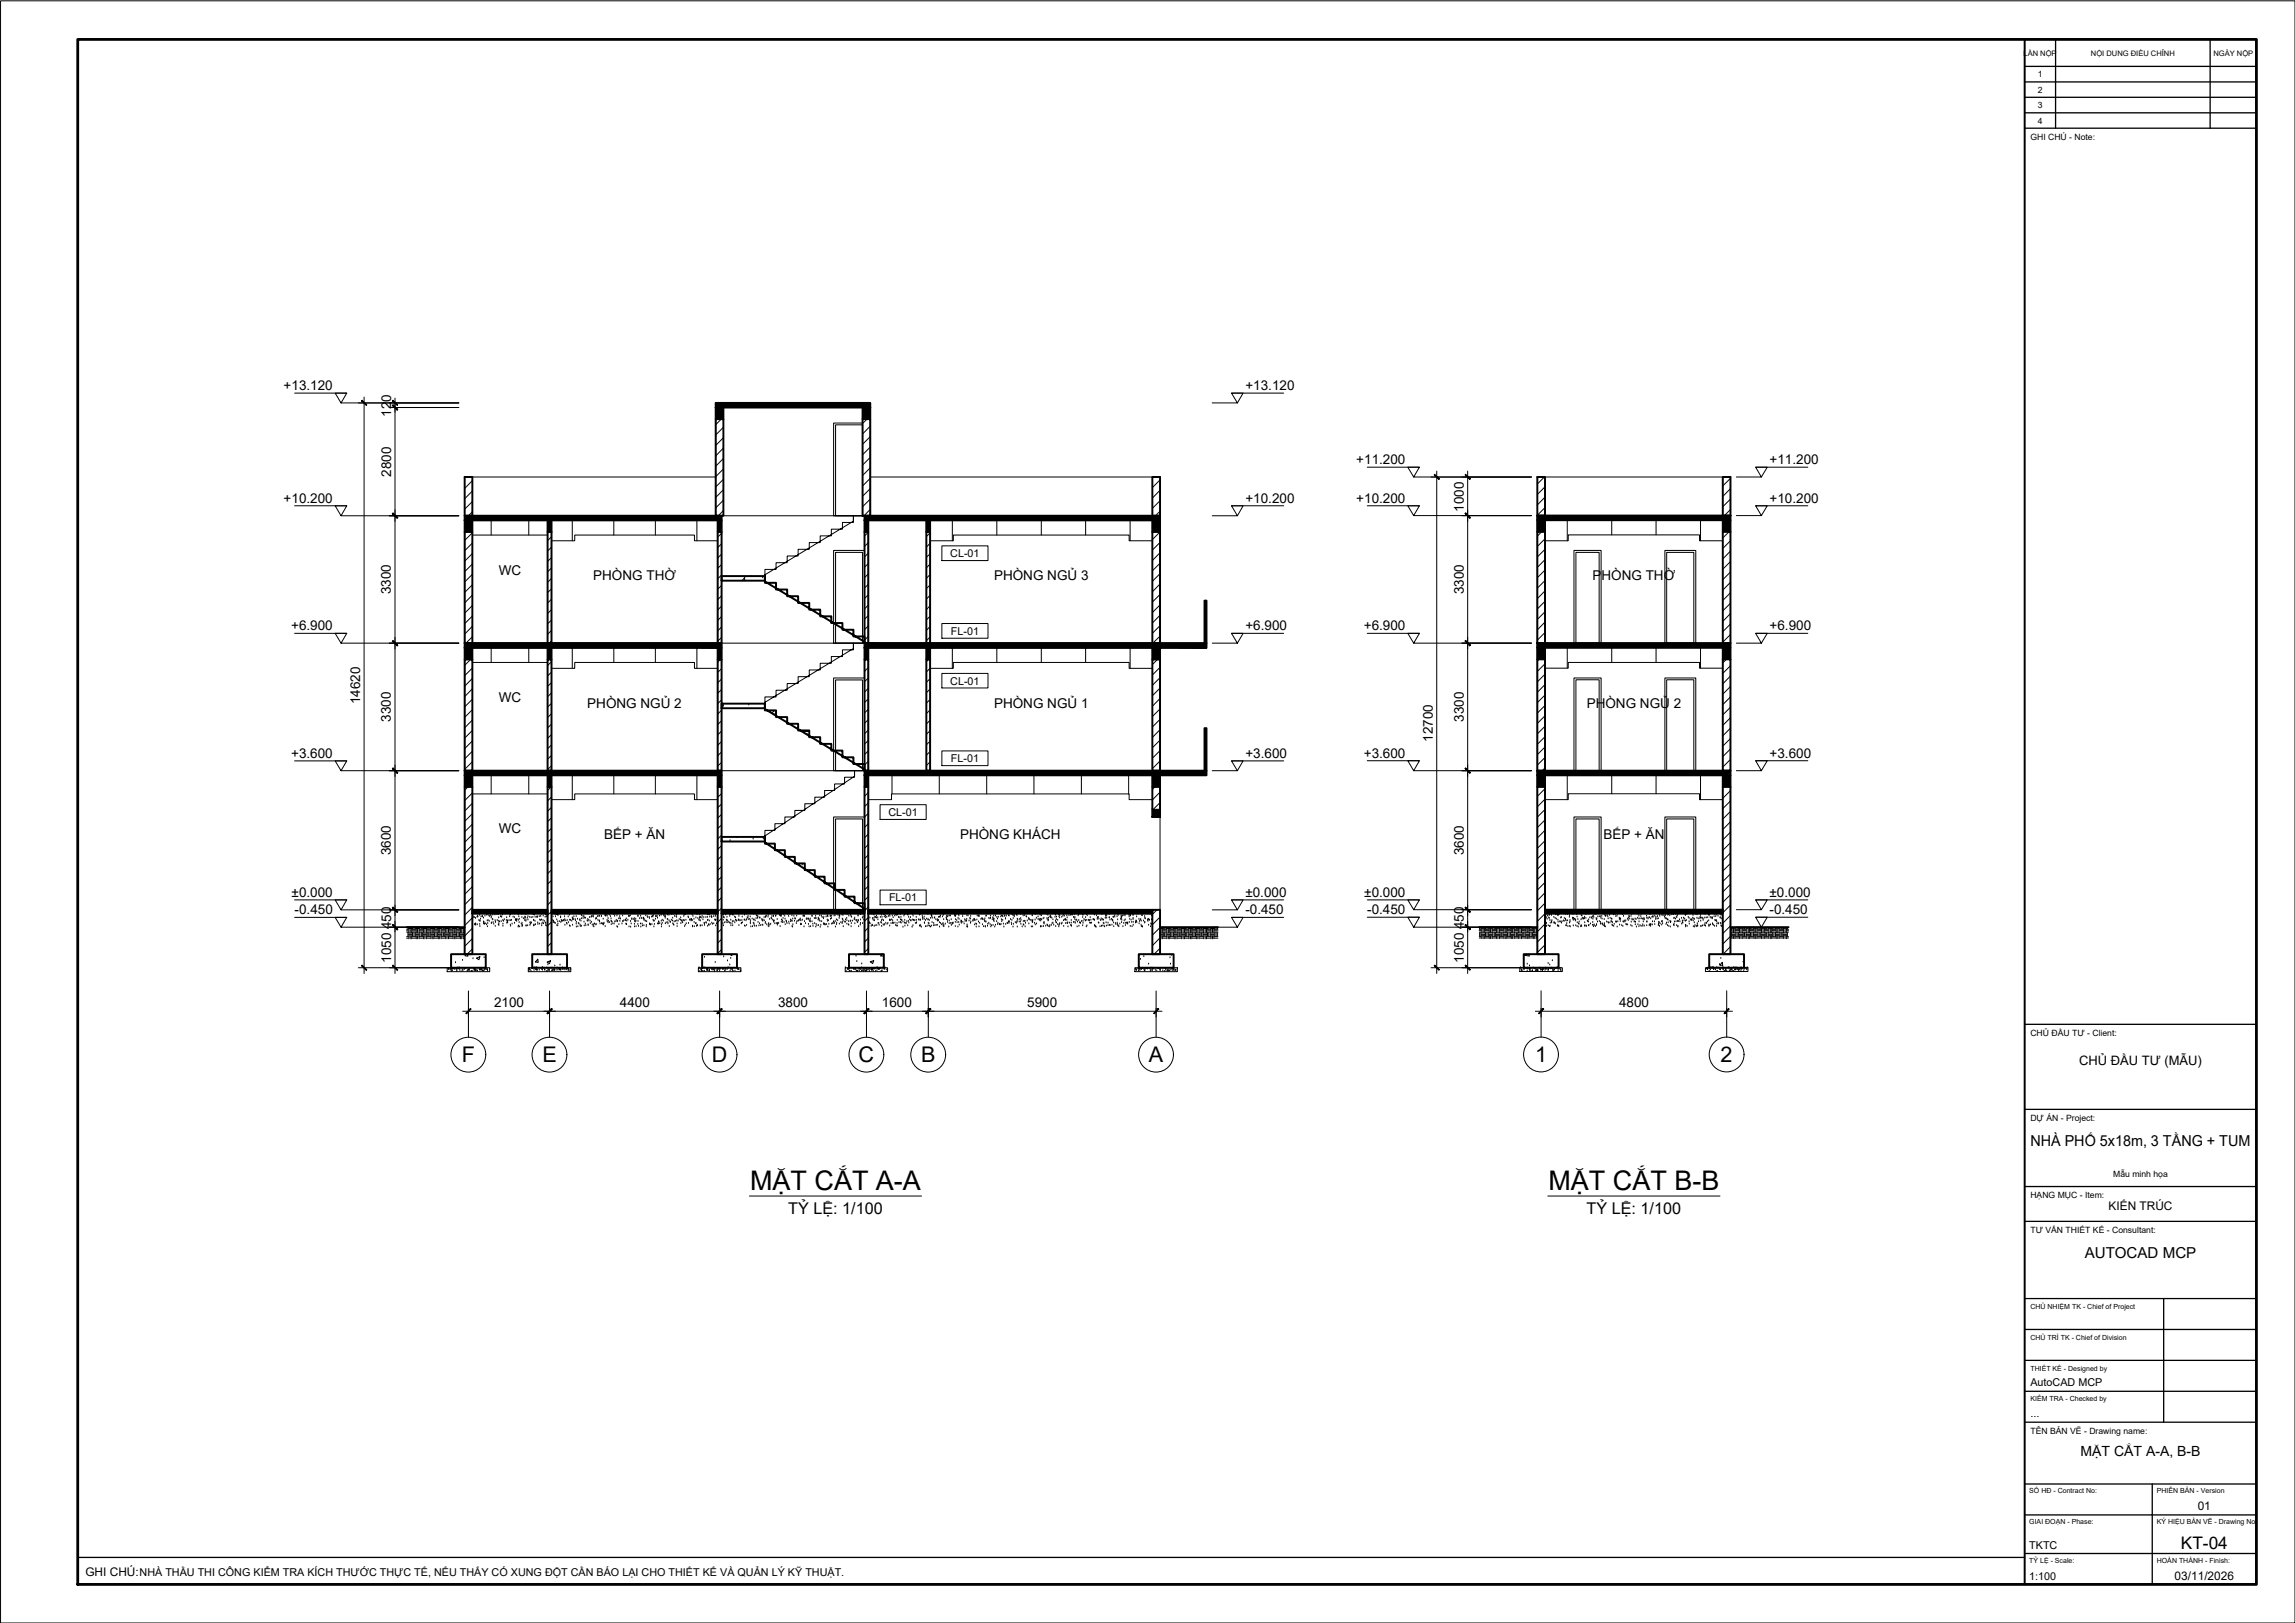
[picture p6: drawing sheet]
<svg xmlns="http://www.w3.org/2000/svg" width="594mm" height="420mm" viewBox="0 0 594 420" stroke-linecap="round" stroke-linejoin="round" font-family="sans-serif">
<defs><g id="words">
<g font-size="7">
<text x="194.2" y="308">MẶT CẮT A-A</text>
<text x="400.8" y="308">MẶT CẮT B-B</text>
</g>
<g font-size="5.6">
<text x="119.6" y="275">F</text>
<text x="140.4" y="275">E</text>
<text x="184.2" y="275">D</text>
<text x="222.3" y="275">C</text>
<text x="238.4" y="275">B</text>
<text x="297.4" y="275">A</text>
<text x="397.4" y="275">1</text>
<text x="445.4" y="275">2</text>
</g>
<text font-size="4.5" x="564.5" y="401">KT-04</text>
<g font-size="4.2">
<text x="204.1" y="314.2">TỶ LỆ: 1/100</text>
<text x="410.7" y="314.2">TỶ LỆ: 1/100</text>
</g>
<g font-size="3.9">
<text x="525.6" y="296.7">NHÀ PHỐ 5x18m, 3 TẦNG + TUM</text>
<text x="539.6" y="325.7">AUTOCAD MCP</text>
</g>
<text font-size="3.6" x="538.6" y="377">MẶT CẮT A-A, B-B</text>
<g font-size="3.5">
<text x="73.4" y="101">+13.120</text>
<text x="322.4" y="101">+13.120</text>
<text x="101.2" y="107.9" transform="rotate(-90 101.2 107.9)">120</text>
<text x="101.2" y="123.4" transform="rotate(-90 101.2 123.4)">2800</text>
<text x="351.1" y="120.2">+11.200</text>
<text x="458.1" y="120.2">+11.200</text>
<text x="73.4" y="130.2">+10.200</text>
<text x="322.4" y="130.2">+10.200</text>
<text x="351.1" y="130.2">+10.200</text>
<text x="458.1" y="130.2">+10.200</text>
<text x="378.9" y="132.5" transform="rotate(-90 378.9 132.5)">1000</text>
<text x="129.1" y="148.8">WC</text>
<text x="101.2" y="153.9" transform="rotate(-90 101.2 153.9)">3300</text>
<text x="153.6" y="150.2">PHÒNG THỜ</text>
<text x="257.3" y="150.2">PHÒNG NGỦ 3</text>
<text x="378.9" y="153.9" transform="rotate(-90 378.9 153.9)">3300</text>
<text x="412.2" y="150.2">PHÒNG THỜ</text>
<text x="75.4" y="163.2">+6.900</text>
<text x="322.4" y="163.2">+6.900</text>
<text x="353" y="163.2">+6.900</text>
<text x="458.1" y="163.2">+6.900</text>
<text x="93.2" y="182.4" transform="rotate(-90 93.2 182.4)">14620</text>
<text x="129.1" y="181.8">WC</text>
<text x="152" y="183.3">PHÒNG NGỦ 2</text>
<text x="257.3" y="183.3">PHÒNG NGỦ 1</text>
<text x="410.7" y="183.3">PHÒNG NGỦ 2</text>
<text x="101.2" y="186.9" transform="rotate(-90 101.2 186.9)">3300</text>
<text x="370.9" y="192" transform="rotate(-90 370.9 192)">12700</text>
<text x="378.9" y="186.9" transform="rotate(-90 378.9 186.9)">3300</text>
<text x="75.4" y="196.2">+3.600</text>
<text x="322.4" y="196.2">+3.600</text>
<text x="353" y="196.2">+3.600</text>
<text x="458.1" y="196.2">+3.600</text>
<text x="129.1" y="215.8">WC</text>
<text x="101.2" y="221.4" transform="rotate(-90 101.2 221.4)">3600</text>
<text x="156.4" y="217.3">BẾP + ĂN</text>
<text x="248.5" y="217.3">PHÒNG KHÁCH</text>
<text x="378.9" y="221.4" transform="rotate(-90 378.9 221.4)">3600</text>
<text x="415.1" y="217.3">BẾP + ĂN</text>
<text x="75.5" y="232.2">±0.000</text>
<text x="322.4" y="232.2">±0.000</text>
<text x="353.2" y="232.2">±0.000</text>
<text x="458.1" y="232.2">±0.000</text>
<text x="76.3" y="236.7">-0.450</text>
<text x="322.4" y="236.7">-0.450</text>
<text x="353.9" y="236.7">-0.450</text>
<text x="458.1" y="236.7">-0.450</text>
<text x="101.2" y="240.6" transform="rotate(-90 101.2 240.6)">450</text>
<text x="378.9" y="240.6" transform="rotate(-90 378.9 240.6)">450</text>
<text x="101.2" y="249.3" transform="rotate(-90 101.2 249.3)">1050</text>
<text x="378.9" y="249.3" transform="rotate(-90 378.9 249.3)">1050</text>
<text x="127.9" y="260.7">2100</text>
<text x="160.5" y="260.7">4400</text>
<text x="201.4" y="260.7">3800</text>
<text x="228.3" y="260.7">1600</text>
<text x="265.9" y="260.7">5900</text>
<text x="419.1" y="260.7">4800</text>
</g>
<text font-size="3.4" x="538.2" y="275.7">CHỦ ĐẦU TƯ (MẪU)</text>
<g font-size="3.1">
<text x="545.8" y="313.2">KIẾN TRÚC</text>
<text x="568.9" y="391">01</text>
<text x="22.1" y="407.9">GHI CHÚ:NHÀ THẦU THI CÔNG KIỂM TRA KÍCH THƯỚC THỰC TẾ, NẾU THẤY CÓ XUNG ĐỘT CẦN BÁO LẠI CHO THIẾT KẾ VÀ QUẢN LÝ KỸ THUẬT.</text>
<text x="562.9" y="409">03/11/2026</text>
</g>
<g font-size="2.8">
<text x="246" y="144.2">CL-01</text>
<text x="246.1" y="164.3">FL-01</text>
<text x="246" y="177.2">CL-01</text>
<text x="246.1" y="197.3">FL-01</text>
<text x="230" y="211.2">CL-01</text>
<text x="230.1" y="233.3">FL-01</text>
<text x="525.6" y="358.8">AutoCAD MCP</text>
<text x="525.6" y="366.8">...</text>
<text x="525.3" y="401">TKTC</text>
<text x="525.3" y="409">1:100</text>
</g>
<g font-size="2.2">
<text x="527.5" y="20">1</text>
<text x="527.5" y="24">2</text>
<text x="527.5" y="28">3</text>
<text x="527.5" y="32">4</text>
<text x="525.6" y="36.2">GHI CHÚ - Note:</text>
<text x="525.6" y="268.2">CHỦ ĐẦU TƯ - Client:</text>
<text x="525.6" y="290.2">DỰ ÁN - Project:</text>
<text x="547" y="304.7">Mẫu minh họa</text>
<text x="525.6" y="310.2">HẠNG MỤC - Item:</text>
<text x="525.6" y="319.2">TƯ VẤN THIẾT KẾ - Consultant:</text>
<text x="525.6" y="371.2">TÊN BẢN VẼ - Drawing name:</text>
</g>
<g font-size="2">
<text x="523.8" y="14.4">LẦN NỘP</text>
<text x="541.2" y="14.4">NỘI DUNG ĐIỀU CHỈNH</text>
<text x="573" y="14.4">NGÀY NỘP</text>
</g>
<g font-size="1.8">
<text x="525.6" y="338.8">CHỦ NHIỆM TK - Chief of Project</text>
<text x="525.6" y="346.8">CHỦ TRÌ TK - Chief of Division</text>
<text x="525.6" y="354.8">THIẾT KẾ - Designed by</text>
<text x="525.6" y="362.8">KIỂM TRA - Checked by</text>
<text x="525.3" y="386.6">SỐ HĐ - Contract No:</text>
<text x="558.3" y="386.6">PHIÊN BẢN - Version</text>
<text x="525.3" y="394.6">GIAI ĐOẠN - Phase:</text>
<text x="558.3" y="394.6">KÝ HIỆU BẢN VẼ - Drawing No</text>
<text x="525.3" y="404.6">TỶ LỆ - Scale:</text>
<text x="558.3" y="404.6">HOÀN THÀNH - Finish:</text>
</g>
</g></defs>
<!-- layer: A-ELEV -->
<g fill="none" stroke="#000" stroke-width=".26">
<path d="M185.3 105.5v28M216.3 110h7v23.5h-7zM223.3 109.5h-7.5v24M225.3 105.5v28M120.3 123.5h65M142.8 134.7v31.8M185.8 134.7v31.8M224.8 134.7v31.8M225.3 123.5h75M397.9 123.5h50M397.9 133.5v102M447.9 133.5v102"/>
<path d="M198 147.4h2.9v-1.7h2.9v-1.8h2.8v-1.7h2.9v-1.7h2.8v-1.8h2.9v-1.7h2.9v-1.7h2.8v-1.8v1.4l-22.9 13.9v.3zM215.8 142.5h8v24h-8zM216.3 143h7v23.5h-7zM407.4 142.5h7.1v24h-7.1zM407.9 143h6v23.5h-6zM431 142.5h8v24h-8zM431.4 143h7.1v23.5h-7.1zM120.3 166.5v-33h180v33h-157.5M142.8 166.5h-22.5v33M142.8 167.7v31.8M185.8 167.7v31.8M215.8 175.5h8v24h-8z"/>
<path d="M216.3 176h7v23.5h-7zM224.8 167.7v31.8M300.3 167.7v31.8h-157.5M407.4 175.5h7.1v24h-7.1zM407.9 176h6v23.5h-6zM431 175.5h8v24h-8zM431.4 176h7.1v23.5h-7.1zM142.8 199.5h-22.5v36M198 180.4h2.9v-1.7h2.9v-1.7h2.8v-1.8h2.9v-1.8h2.8v-1.7h2.9v-1.7h2.9v-1.8h2.8v-1.7v1.4l-22.9 13.9v.4zM142.8 200.7v34.8M185.8 200.7v34.8M198 215h2.6v-1.8h2.6v-1.7h2.6v-1.7h2.5v-1.7h2.6v-1.7h2.6v-1.8h2.5v-1.7h2.6v-1.7h2.6v-1.7v1.5l-23.2 15.4v.3z"/>
<path d="M215.8 211.5h8v24h-8zM216.3 212h7v23.5h-7zM224.8 200.7v34.8M300.3 200.7v34.8M407.4 211.5h7.1v24h-7.1zM407.9 212h6v23.5h-6zM431 211.5h8v24h-8zM431.4 212h7.1v23.5h-7.1zM115.8 250.5h11v1h-11zM136.8 250.5h11v1h-11zM180.8 250.5h11v1h-11zM218.8 250.5h11v1h-11z"/>
<path d="M293.8 250.5h11v1h-11zM393.4 250.5h11v1h-11zM441.5 250.5h11v1h-11z"/>
</g>
<!-- layer: A-SECT -->
<g fill="none" stroke="#000" stroke-width=".51">
<path d="M185.3 108.5h2v25h-2zM185.3 108.5v-3h2v3M185.3 104.3h40v1.2h-40zM223.3 108.5h2v25h-2zM223.3 108.5v-3h2v3M120.3 137.7h2v28.8h-2zM120.3 137.7v-3h2v3M120.3 123.5h2v10h-2zM120.3 133.5h66.5v1.2h-66.5zM141.7 137.7h1.1v28.8h-1.1zM141.7 137.7v-3h1.1v3M185.8 137.7h1v28.8h-1z"/>
<path d="M185.8 137.7v-3h1v3M223.8 137.7h1v28.8h-1zM223.8 137.7v-3h1v3M223.8 133.5h76.5v1.2h-76.5zM239.8 137.7h1v28.8h-1zM239.8 137.7v-3h1v3M298.3 137.7h2v28.8h-2zM298.3 137.7v-3h2v3M298.3 123.5h2v10h-2zM397.9 137.7h2v28.8h-2zM397.9 137.7v-3h2v3M397.9 123.5h2v10h-2z"/>
<path d="M397.9 133.5v1.2h50v-1.2M397.9 133.5h50M446 137.7h1.9v28.8h-1.9zM446 137.7v-3h1.9v3M446 133.5v-10h1.9v10M186.8 149.1h11.2v1.2h-11.2zM198 149.1v1.8h2.9v1.7h2.9v1.7h2.8v1.8h2.9v1.7h2.8v1.8h2.9v1.7h2.9v1.7h2.8v1.8h2.9v1.7v-.3l-25.8-15.7zM311.8 155.5h.5v11h-.5zM120.3 170.7h2v28.8h-2zM120.3 170.7v-3h2v3M120.3 166.5h66.5v1.2h-66.5zM141.7 170.7h1.1v28.8h-1.1z"/>
<path d="M141.7 170.7v-3h1.1v3M185.8 170.7h1v28.8h-1zM185.8 170.7v-3h1v3M223.8 170.7h1v28.8h-1zM223.8 170.7v-3h1v3M223.8 166.5h88.5v1.2h-88.5zM239.8 170.7h1v28.8h-1zM239.8 170.7v-3h1v3M298.3 170.7h2v28.8h-2zM298.3 170.7v-3h2v3M397.9 170.7h2v28.8h-2zM397.9 170.7v-3h2v3"/>
<path d="M397.9 166.5h50v1.2h-50zM446 170.7h1.9v28.8h-1.9zM446 170.7v-3h1.9v3M120.3 199.5h66.5v1.2h-66.5zM186.8 182.2h11.2v1.1h-11.2zM198 182.2v1.7h2.9v1.7h2.9v1.8h2.8v1.7h2.9v1.7h2.8v1.8h2.9v1.7h2.9v1.7h2.8v1.8h2.9v1.7v-.3l-25.8-15.6zM223.8 199.5h88.5v1.2h-88.5zM311.8 188.5h.5v11h-.5zM397.9 199.5h50v1.2h-50zM120.3 203.7h2v43.3h-2zM120.3 203.7v-3h2v3M141.7 203.7h1.1v43.3h-1.1z"/>
<path d="M141.7 203.7v-3h1.1v3M185.8 203.7h1v43.3h-1zM185.8 203.7v-3h1v3M186.8 216.7h11.2v1.1h-11.2zM198 216.7v1.7h2.6v1.7h2.6v1.7h2.6v1.7h2.5v1.8h2.6v1.6h2.6v1.8h2.5v1.7h2.6v1.7h2.6v1.7h2.6v1.7v-.3l-25.8-17.1zM223.8 203.7h1v43.3h-1zM223.8 203.7v-3h1v3M298.3 203.7h2v7.8h-2zM298.3 203.7v-3h2v3M397.9 203.7h2v43.3h-2zM397.9 203.7v-3h2v3M446 203.7h1.9v43.3h-1.9z"/>
<path d="M446 203.7v-3h1.9v3M122.3 235.5h19.4v1h-19.4zM142.8 235.5h43v1h-43zM186.8 235.5h37v1h-37zM224.8 235.5h73.5v1h-73.5zM298.3 235.5h2v11.5h-2zM399.9 235.5h46.1v1h-46.1zM116.8 247h8.9v3.5h-8.9zM137.8 247h9v3.5h-9zM181.8 247h9v3.5h-9zM219.8 247h9v3.5h-9zM294.8 247h9v3.5h-9z"/>
<path d="M394.4 247h9.1v3.5h-9.1zM442.4 247h9.1v3.5h-9.1z"/>
</g>
<!-- layer: A-SECT-PATT -->
<g fill="none" stroke="#000" stroke-width=".26">
<path d="M186.7 108.5l-1.4 1.4M187.3 110.6l-2 2M187.3 118.7l-2 2M187.3 113.3l-2 2M187.3 116l-2 2M224.4 108.5l-1.1 1.1M225.3 115.7l-2 2M225.3 118.4l-2 2M225.3 110.3l-2 2.1M225.3 113l-2 2M120.5 123.5l-.2 .2M122.3 137.9l-2 2"/>
<path d="M122.3 124.4l-2 2M122.3 127.1l-2 2M122.3 129.8l-2 2M122.3 132.5l-1 1M142.8 138.9l-1.1 1.1M186.8 138l-1 1.1M187.3 124.1l-2 2M187.3 126.8l-2 2M187.3 129.5l-2 2M187.3 121.4l-2 2M187.3 132.2l-1.4 1.3M224.8 137.8l-1 1"/>
<path d="M225.3 126.5l-2 2M225.3 121.1l-2 2M225.3 129.2l-2 2M225.3 123.8l-2 2M225.3 131.9l-1.6 1.6M240.8 137.9l-1 1M298.3 123.5h.1M300.3 132.3l-1.2 1.2M300.3 137.7l-2 2M300.3 124.2l-2 2M300.3 129.6l-2 2M300.3 126.9l-2 2"/>
<path d="M399 137.7l-1.1 1.1M399.8 123.5l-1.9 1.8M399.9 139.5l-2 2M399.9 126l-2 2M399.9 128.7l-2 2M399.9 131.4l-2 2M447.6 137.7l-1.6 1.6M447.9 123.8l-1.9 2M447.9 131.9l-1.5 1.6M447.9 140l-1.9 2M447.9 126.5l-1.9 2M447.9 129.2l-1.9 2"/>
<path d="M122.3 140.6l-2 2M122.3 143.3l-2 2M122.3 146l-2 2M122.3 148.7l-2 2M122.3 151.4l-2 2M122.3 154.1l-2 2M122.3 156.8l-2 2M122.3 159.5l-2 2M142.8 149.7l-1.1 1M142.8 155.1l-1.1 1M142.8 141.6l-1.1 1.1M142.8 144.4l-1.1 .9"/>
<path d="M142.8 147l-1.1 1M142.8 152.4l-1.1 1M142.8 157.8l-1.1 1M186.8 140.8l-1 1M186.8 146.1l-1 1.1M186.8 148.8l-1 1.1M186.8 154.2l-1 1M186.8 159.6l-1 1M186.8 143.5l-1 .9M186.8 151.6l-1 .9M186.8 156.9l-1 1M192.7 149.6l.1 .7"/>
<path d="M192.7 149.6l-.6 .7h.1M192.8 149.6h.1M194.5 149.1h.1M197.4 149.6h.1M203.7 153h.1M210 157.8h-.1M211 157.8v.3l-.8-.2M211.9 158h.1M224.8 145.9l-1 1M224.8 159.3l-1 1M224.8 154l-1 .9M224.8 140.5l-1 1"/>
<path d="M224.8 143.2l-1 1M224.8 148.5l-1 1.1M224.8 151.3l-1 .9M224.8 156.6l-1 1M240.8 143.3l-1 1M240.8 159.5l-1 1M240.8 140.6l-1 1M240.8 146l-1 1M240.8 148.7l-1 1M240.8 151.4l-1 1M240.8 154.1l-1 1M240.8 156.8l-1 1"/>
<path d="M300.3 145.8l-2 2M300.3 140.4l-2 2M300.3 143.1l-2 2M300.3 148.5l-2 2M300.3 151.2l-2 2M300.3 153.9l-2 2M300.3 156.6l-2 2M300.3 159.3l-2 2M399.9 142.2l-2 2M399.9 144.9l-2 2M399.9 147.6l-2 2M399.9 150.3l-2 2"/>
<path d="M399.9 153l-2 2M399.9 155.7l-2 1.9M399.9 158.4l-2 2M447.9 156.2l-1.9 2M447.9 148.1l-1.9 2M447.9 142.7l-1.9 2M447.9 145.4l-1.9 2M447.9 150.7l-1.9 2.1M447.9 153.5l-1.9 1.9M447.9 158.8l-1.9 2.1M121.8 170.7l-1.5 1.6M122.3 172.9l-2 2"/>
<path d="M122.3 175.6l-2 2M122.3 178.3l-2 2M122.3 162.1l-2 2.1M122.3 164.8l-1.7 1.7M142.8 163.2l-1.1 1M142.8 174l-1.1 1M142.8 171.3l-1.1 1M142.8 176.7l-1.1 1M142.8 179.4l-1.1 1M142.8 160.5l-1.1 1M142.8 165.9l-.6 .6M186.5 170.7l-.7 .7"/>
<path d="M186.8 162.3l-1 1M186.8 178.5l-1 1M186.8 173.1l-1 1M186.8 175.8l-1 1M186.8 165l-1 1M224.2 170.7l-.4 .4M224.8 172.8l-1 1M224.8 175.5l-1 1M224.8 178.2l-1 1M224.8 162l-1 1M224.8 164.7l-1 1M240.3 170.7l-.5 .6"/>
<path d="M240.8 175.7l-1 1M240.8 173l-1 1M240.8 178.4l-1 1M240.8 162.2l-1 1M240.8 164.9l-1 1M299.6 170.7l-1.3 1.3M300.3 162l-2 2M300.3 172.8l-2 2M300.3 175.4l-2 2M300.3 178.1l-2 2M300.3 164.7l-1.9 1.8M398.4 170.7l-.5 .5"/>
<path d="M399.9 171.8l-2 2M399.9 174.5l-2 2M399.9 177.2l-2 2M399.9 179.9l-2 2M399.9 161l-2 2.1M399.9 163.7l-2 2M399.9 166.5h.1M446.9 170.7l-.9 .9M447.9 161.5l-1.9 2M447.9 164.3l-1.9 1.9M447.9 172.3l-1.9 2M447.9 177.7l-1.9 2"/>
<path d="M447.9 175l-1.9 2M122.3 181l-2 2M122.3 183.7l-2 2M122.3 186.4l-2 2M122.3 189.1l-2 2M122.3 191.8l-2 2M122.3 194.5l-2 2M122.3 197.2l-2 2M142.8 192.8l-1.1 1M142.8 182.1l-1.1 .9M142.8 184.7l-1.1 1.1M142.8 187.5l-1.1 1"/>
<path d="M142.8 190.2l-1.1 .9M142.8 195.5l-1.1 1.1M142.8 198.2l-1.1 1M186.8 183.9l-1 1M186.8 181.2l-1 1M186.8 186.6l-1 1M186.8 189.3l-1 .9M186.8 191.9l-1 1.1M186.8 194.6l-1 1.1M186.8 197.4l-1 .9M187 182.2h.1M187.2 182.2l.1 .6h-.5"/>
<path d="M193.8 182.5h.1M200.5 183.9l-.7 .7M200.7 183.9l.1 1-.7-.1M208.5 189.1l-.2 .3h.7l-.1-.3M208.9 190.1h.1M224.8 183.6l-1 1M224.8 191.7l-1 1M224.8 180.9l-1 1M224.8 186.3l-1 1M224.8 189l-1 1M224.8 194.4l-1 1M224.8 197.1l-1 1"/>
<path d="M240.8 191.9l-1 .9M240.8 197.2l-1 1M240.8 183.8l-1 .9M240.8 181.1l-1 1M240.8 186.4l-1 1.1M240.8 189.1l-1 1M240.8 194.5l-1 1M300.3 180.8l-2 2M300.3 183.5l-2 2M300.3 186.2l-2 2M300.3 188.9l-2 2M300.3 191.6l-2 2"/>
<path d="M300.3 194.3l-2 2M300.3 197l-2 2M399.9 182.6l-2 2M399.9 185.3l-2 2M399.9 188l-2 2M399.9 190.7l-2 2M399.9 193.4l-2 2M399.9 196.1l-2 2M399.9 198.8l-.7 .7M447.9 180.4l-1.9 2M447.9 185.8l-1.9 2M447.9 188.5l-1.9 2"/>
<path d="M447.9 196.6l-1.9 2M447.9 183.1l-1.9 2M447.9 191.2l-1.9 2M447.9 193.9l-1.9 2M447.9 199.3l-.2 .2M121.1 203.7l-.8 .9M122.3 205.3l-2 2M122.3 207.9l-2 2.1M122.3 210.7l-2 1.9M122.3 213.4l-2 1.9M122.3 216l-2 2.1M122.3 218.7l-2 2"/>
<path d="M142.7 203.7l-1 .9M142.8 217.1l-1.1 1M142.8 206.3l-1.1 1M142.8 209l-1.1 1M142.8 211.7l-1.1 1M142.8 214.4l-1.1 1M142.8 219.8l-1.1 1M185.8 203.7v.1M186.8 205.4l-1 1M186.8 208.1l-1 1M186.8 210.8l-1 1M186.8 213.5l-1 1"/>
<path d="M186.8 216.2l-1 1M186.8 218.9l-1 1M189 217.6h.1M190.8 216.9h.1M195 217.2h.1M197.6 217.2h.1M224.8 205.1l-1 1.1M224.8 207.9l-1 .9M224.8 210.5l-1 1M224.8 213.2l-1 1M224.8 215.9l-1 1M224.8 218.6l-1 1"/>
<path d="M298.9 203.7l-.6 .7M300.3 205.1l-2 2M300.3 207.8l-2 2M300.3 210.5l-1.1 1M399.9 204.2l-2 2M399.9 206.9l-2 2M399.9 209.6l-2 1.9M399.9 212.3l-2 1.9M399.9 214.9l-2 2.1M399.9 217.6l-2 2M446.2 203.7l-.2 .3M447.9 204.7l-1.9 2"/>
<path d="M447.9 207.3l-1.9 2M447.9 210.1l-1.9 1.9M447.9 212.7l-1.9 2.1M447.9 215.4l-1.9 2M447.9 218.1l-1.9 2M122.3 221.4l-2 2M122.3 224.1l-2 2M122.3 226.8l-2 2M122.3 229.5l-2 2M122.3 232.2l-2 2M122.3 234.9l-2 2M122.3 237.6l-2 2"/>
<path d="M122.4 237.4h.1M122.5 237.6h.1M122.8 236.5h.1M122.9 237.5h.1M122.9 239.4h.1M123 239.5h.1M123 239.3h.1M123.1 237.7h.1M123.1 239.2h.1M123.2 239.4h.1M123.5 237.4h.1M123.5 239.4h.1"/>
<path d="M123.6 237.2h.1M123.7 236.6h.1M123.7 237.4h.1M124 238.3h.1M124.1 236.9h.1M124.2 238.4h.1M124.2 239.3h.1M124.2 239.9h.1M124.3 238.5h.1M124.4 238h.1M124.5 237.3h.1M124.8 237.4h.1"/>
<path d="M124.9 237.2h.1M125.2 237.7h.1M125.2 238.7h.1M125.2 239.1h.1M125.2 239.2h.1M125.3 238.8h.1M125.4 239.3h.1M125.5 237.2h.1M125.6 239.1h.1M125.9 236.6h.1M126 239.4h.1M126 236.7h.1"/>
<path d="M126 236.9h.1M126 236.6h.1M126.1 238.4h.1M126.2 239.9h.1M126.3 239.1h.1M126.3 238.3h.1M126.5 237h.1M126.6 238.5h.1M126.7 237.3h.1M127 237h.1M127.1 237.6h.1M127.2 239.1h.1"/>
<path d="M127.2 237.3h.1M127.3 238.9h.1M127.4 238h.1M127.6 236.9h.1M127.6 238.1h.1M127.6 238.8h.1M127.8 239.3h.1M128.1 236.9h.1M128.2 238.3h.1M128.2 239.8h.1M128.3 238.8h.1M128.4 236.6h.1"/>
<path d="M128.6 236.8h.1M128.7 238.3h.1M129 236.6h.1M129 236.7h.1M129 238.5h.1M129 239.4h.1M129.1 237.6h.1M129.1 239.1h.1M129.1 239.6h.1M129.3 238.6h.1M129.6 237.3h.1M129.6 236.6h.1"/>
<path d="M129.7 238.6h.1M129.7 237.3h.1M129.9 237.4h.1M130.1 236.9h.1M130.1 238.3h.1M130.2 239.8h.1M130.2 239.2h.1M130.4 238.5h.1M130.5 238.1h.1M130.8 236.6h.1M131.1 238.3h.1M131.2 237.6h.1"/>
<path d="M131.2 239h.1M131.3 238.8h.1M131.4 238.4h.1M131.4 238.5h.1M131.4 238.9h.1M131.8 238.3h.1M131.9 237.3h.1M132 236.6h.1M132.1 236.9h.1M132.1 238.3h.1M132.1 239.5h.1M132.1 236.8h.1"/>
<path d="M132.2 239.8h.1M132.4 238.3h.1M132.6 239.2h.1M132.8 237.4h.1M133.2 237.5h.1M133.2 236.6h.1M133.2 239h.1M133.4 238.1h.1M133.4 238.3h.1M133.6 238.1h.1M133.7 238.2h.1M133.7 238.5h.1"/>
<path d="M133.8 238h.1M134.1 236.8h.1M134.1 240h.1M134.2 238.3h.1M134.2 239.7h.1M134.3 237.3h.1M134.4 238.8h.1M134.4 238h.1M134.5 239.9h.1M134.9 239.2h.1M135.1 237.5h.1M135.1 236.7h.1"/>
<path d="M135.1 239h.1M135.1 239.9h.1M135.1 239.5h.1M135.3 239.6h.1M135.5 237.8h.1M135.5 236.6h.1M135.8 238.3h.1M135.9 237.8h.1M135.9 237.4h.1M136 237.5h.1M136.1 236.8h.1M136.1 238.5h.1"/>
<path d="M136.2 238.2h.1M136.2 239.7h.1M136.5 237.7h.1M136.6 239.6h.1M136.7 237.3h.1M136.7 238.2h.1M137.1 237.5h.1M137.2 238.9h.1M137.2 239.6h.1M137.3 239.2h.1M137.4 238.8h.1M137.5 237.6h.1"/>
<path d="M137.6 239h.1M137.9 236.6h.1M137.9 237.5h.1M138.1 236.8h.1M138.1 238.3h.1M138.1 239.7h.1M138.2 238.3h.1M138.2 239.4h.1M138.2 239.6h.1M138.3 236.9h.1M138.5 238.5h.1M138.5 237.4h.1"/>
<path d="M138.6 239.4h.1M139 237.5h.1M139 237.3h.1M139.1 237.4h.1M139.2 238.9h.1M139.2 239.3h.1M139.6 237.3h.1M139.7 239.2h.1M139.7 238.2h.1M139.9 238.3h.1M140 237.2h.1M140.1 236.7h.1"/>
<path d="M140.2 238.2h.1M140.2 239.6h.1M140.3 239.2h.1M140.3 236.6h.1M140.5 238.9h.1M140.6 238.3h.1M140.6 237.2h.1M140.7 239.1h.1M140.9 238.5h.1M141.1 237.4h.1M141.2 238.9h.1M141.2 236.8h.1"/>
<path d="M141.3 239.1h.1M141.3 239.6h.1M141.4 237.3h.1M141.4 239.7h.1M141.6 237h.1M142.8 222.5l-1.1 1M142.8 225.2l-1.1 1M142.8 227.9l-1.1 1M142.8 230.6l-1.1 1M142.8 233.3l-1.1 1M142.8 236l-1.1 .9M142.8 238.7l-1.1 .9"/>
<path d="M142.8 238.3h.1M142.9 238.3h.1M143.1 237.4h.1M143.2 238.8h.1M143.3 238.5h.1M143.4 238.8h.1M143.6 238.9h.1M143.7 236.8h.1M143.7 239.1h.1M143.8 237.3h.1M144.1 236.7h.1M144.1 238.1h.1"/>
<path d="M144.2 239.6h.1M144.3 236.9h.1M144.4 238.6h.1M144.4 239.7h.1M144.4 239.2h.1M144.5 237h.1M144.7 236.6h.1M144.8 238.6h.1M145 236.6h.1M145.1 237.6h.1M145.1 237.4h.1M145.2 238.8h.1"/>
<path d="M145.3 238.3h.1M145.4 238.5h.1M145.6 238.5h.1M145.9 238.3h.1M146 238.4h.1M146.1 236.6h.1M146.1 237.3h.1M146.2 238.1h.1M146.2 239.5h.1M146.4 238.4h.1M146.7 239h.1M146.8 239.2h.1"/>
<path d="M146.8 238.3h.1M147.1 237.4h.1M147.1 238.8h.1M147.4 236.6h.1M147.4 236.9h.1M147.4 239.7h.1M147.5 238.2h.1M147.6 239.8h.1M147.7 238.3h.1M148 238.5h.1M148.1 236.6h.1M148.1 237.6h.1"/>
<path d="M148.2 238h.1M148.2 239.5h.1M148.3 237.7h.1M148.5 238.1h.1M148.6 237.3h.1M148.9 238h.1M148.9 238.3h.1M149.2 237.3h.1M149.2 239.2h.1M149.2 238.8h.1M149.2 240h.1M149.5 238h.1"/>
<path d="M149.6 239.9h.1M149.7 239.1h.1M149.7 236.6h.1M149.9 239.2h.1M150 238.3h.1M150.1 236.6h.1M150.1 238h.1M150.2 239.5h.1M150.2 239.9h.1M150.4 238.5h.1M150.5 236.9h.1M150.5 239.8h.1"/>
<path d="M150.6 237.8h.1M150.6 237.1h.1M150.9 237.8h.1M150.9 237.3h.1M151.1 237.3h.1M151.2 238.7h.1M151.2 239.7h.1M151.3 237.7h.1M151.5 239.2h.1M151.6 237.7h.1M151.7 239.6h.1M152 238.4h.1"/>
<path d="M152.1 236.6h.1M152.2 238h.1M152.2 238.5h.1M152.2 239.4h.1M152.2 239.6h.1M152.4 238.3h.1M152.6 237.5h.1M152.8 238.5h.1M152.8 239.1h.1M153 237.5h.1M153.1 237.3h.1M153.1 238.8h.1"/>
<path d="M153.3 239.4h.1M153.3 237.3h.1M153.6 237h.1M153.6 239.8h.1M153.6 237.4h.1M153.7 239.4h.1M153.7 239.9h.1M153.9 239.2h.1M154.2 238h.1M154.2 239.4h.1M154.3 239.3h.1M154.3 237.7h.1"/>
<path d="M154.4 237.8h.1M154.5 236.6h.1M154.7 237.3h.1M154.8 238.3h.1M155 237.2h.1M155.1 238.5h.1M155.1 238.4h.1M155.2 237.2h.1M155.2 238.7h.1M155.3 239.2h.1M155.7 237.2h.1M155.7 237.3h.1"/>
<path d="M155.8 239.1h.1M156 239.3h.1M156.1 238h.1M156.2 239.4h.1M156.3 239.2h.1M156.4 239h.1M156.6 237h.1M156.6 239.9h.1M156.7 237h.1M156.7 237.2h.1M156.9 236.6h.1M157.1 236.9h.1"/>
<path d="M157.2 237.2h.1M157.2 238.3h.1M157.2 238.6h.1M157.4 238.9h.1M157.4 237.8h.1M157.5 238.5h.1M157.7 236.9h.1M157.8 238.8h.1M158 237.3h.1M158.2 237.9h.1M158.2 238.5h.1M158.2 239.4h.1"/>
<path d="M158.3 238.6h.1M158.4 238.8h.1M158.6 239.2h.1M158.8 236.7h.1M159 239.2h.1M159.1 237.2h.1M159.1 238.6h.1M159.1 236.7h.1M159.3 236.6h.1M159.4 238.6h.1M159.5 238.3h.1M159.7 237.1h.1"/>
<path d="M159.7 239.9h.1M159.8 236.6h.1M159.8 238.6h.1M159.9 238.5h.1M160.2 237.9h.1M160.2 239.4h.1M160.4 237.3h.1M160.5 238.5h.1M160.5 237.8h.1M160.6 237.9h.1M161 239.2h.1M161.2 237.1h.1"/>
<path d="M161.2 238.6h.1M161.3 238.5h.1M161.5 238.3h.1M161.6 236.6h.1M161.9 238.3h.1M162 239.2h.1M162.1 237.9h.1M162.2 239.4h.1M162.2 238.5h.1M162.5 238.2h.1M162.7 237.1h.1M162.8 237.3h.1"/>
<path d="M162.8 239.9h.1M162.9 237.2h.1M163.2 237.1h.1M163.2 238.5h.1M163.4 239.2h.1M163.5 238.1h.1M163.5 237.9h.1M163.9 238h.1M164 236.5h.1M164.2 237.8h.1M164.2 239.3h.1M164.3 239.9h.1"/>
<path d="M164.3 238.3h.1M164.3 238.5h.1M164.4 238.7h.1M164.6 238h.1M164.6 238.5h.1M164.6 239.9h.1M165.1 237.1h.1M165.1 239.3h.1M165.2 238.5h.1M165.2 237.3h.1M165.2 236.6h.1M165.3 239.8h.1"/>
<path d="M165.6 237.8h.1M165.8 239.2h.1M165.8 237.2h.1M165.9 240h.1M166 237.7h.1M166.2 237.8h.1M166.2 239.2h.1M166.3 239.7h.1M166.4 236.5h.1M166.6 237.7h.1M166.6 237.9h.1M166.7 239.6h.1"/>
<path d="M166.7 238.3h.1M166.7 238h.1M167 238.4h.1M167.1 237h.1M167.2 238.5h.1M167.3 239.9h.1M167.3 239.6h.1M167.4 238.6h.1M167.5 237.3h.1M167.7 237.5h.1M168 237.5h.1M168.1 237.8h.1"/>
<path d="M168.1 236.5h.1M168.2 239.3h.1M168.2 239.2h.1M168.3 239.4h.1M168.4 239.4h.1M168.7 237.4h.1M168.8 239.4h.1M168.8 236.5h.1M168.9 237.2h.1M169 237.4h.1M169.1 238.2h.1M169.1 237h.1"/>
<path d="M169.2 238.5h.1M169.3 239.9h.1M169.3 238.4h.1M169.4 239.3h.1M169.7 237.3h.1M169.7 238h.1M169.9 237.3h.1M170.1 237.2h.1M170.2 237.7h.1M170.2 239.2h.1M170.4 239.1h.1M170.4 238.6h.1"/>
<path d="M170.5 239.2h.1M170.6 238.8h.1M170.7 237.2h.1M170.8 239.1h.1M171.1 237h.1M171.2 238.5h.1M171.2 236.6h.1M171.2 239.9h.1M171.3 239.4h.1M171.3 236.7h.1M171.4 239h.1M171.4 238.2h.1"/>
<path d="M171.7 238.4h.1M171.8 237h.1M172 237.3h.1M172.1 236.9h.1M172.2 237.7h.1M172.2 239.1h.1M172.3 237.3h.1M172.4 238.9h.1M172.7 238h.1M172.8 236.9h.1M172.9 238.8h.1M172.9 238.1h.1"/>
<path d="M172.9 239.2h.1M173.2 236.9h.1M173.2 238.4h.1M173.2 239.9h.1M173.5 238.8h.1M173.5 238.7h.1M173.8 236.7h.1M173.8 238.2h.1M174.1 238.4h.1M174.1 237.7h.1M174.2 239.1h.1M174.2 236.7h.1"/>
<path d="M174.3 236.6h.1M174.3 239.4h.1M174.4 239.5h.1M174.5 238.6h.1M174.6 237.2h.1M174.8 236.6h.1M174.9 238.5h.1M175 237.3h.1M175.1 236.9h.1M175.1 237.4h.1M175.2 238.4h.1M175.3 239.9h.1"/>
<path d="M175.3 239.2h.1M175.5 238.5h.1M175.8 238h.1M176.2 238.2h.1M176.2 237.6h.1M176.2 239.1h.1M176.5 238.4h.1M176.5 238.3h.1M176.6 238.8h.1M176.7 238.9h.1M177 238.3h.1M177 237.2h.1"/>
<path d="M177.1 236.9h.1M177.1 238.4h.1M177.2 239.9h.1M177.3 236.6h.1M177.4 239.5h.1M177.5 236.8h.1M177.6 238.2h.1M177.6 239.1h.1M178.1 237.4h.1M178.2 237.6h.1M178.2 239.1h.1M178.5 238.2h.1"/>
<path d="M178.6 238.1h.1M178.9 238.4h.1M178.9 238.1h.1M179 238h.1M179 238.2h.1M179.2 236.9h.1M179.2 238.3h.1M179.3 239.8h.1M179.3 239.9h.1M179.4 237.2h.1M179.6 238h.1M179.7 238.8h.1"/>
<path d="M179.7 239.9h.1M180 239.1h.1M180.1 237.6h.1M180.2 239.1h.1M180.3 239.8h.1M180.4 236.7h.1M180.4 239.5h.1M180.6 239.6h.1M180.7 237.8h.1M180.9 238.2h.1M181.1 237.7h.1M181.2 236.8h.1"/>
<path d="M181.2 237.4h.1M181.2 238.3h.1M181.2 239.7h.1M181.2 238.4h.1M181.3 237.5h.1M181.4 239.7h.1M181.7 237.7h.1M181.8 239.6h.1M181.8 237.2h.1M182 238.1h.1M182.2 237.5h.1M182.3 239h.1"/>
<path d="M182.4 239.6h.1M182.4 239.1h.1M182.7 237.5h.1M182.7 238.8h.1M182.9 239h.1M183.1 236.8h.1M183.1 237.5h.1M183.1 238.3h.1M183.2 239.8h.1M183.3 238.2h.1M183.4 239.4h.1M183.4 236.7h.1"/>
<path d="M183.5 239.6h.1M183.6 238.4h.1M183.6 236.9h.1M183.7 237.4h.1M183.8 239.4h.1M184.1 237.2h.1M184.2 237.5h.1M184.2 239h.1M184.4 239.3h.1M184.8 237.3h.1M184.8 239.1h.1M185 238.2h.1"/>
<path d="M185.2 236.7h.1M185.2 237.2h.1M185.2 238.3h.1M185.2 238.2h.1M185.3 239.7h.1M185.5 239.1h.1M185.6 238.2h.1M186.8 221.6l-1 1M186.8 224.3l-1 1M186.8 227l-1 1M186.8 229.7l-1 1M186.8 232.4l-1 1"/>
<path d="M186.8 235.1l-1 1M186.8 237.7l-1 1.1M186.8 237h.1M187.1 239.1h.1M187.2 236.7h.1M187.2 238.2h.1M187.2 236.9h.1M187.3 239.6h.1M187.3 237.5h.1M187.5 237.6h.1M187.5 238.9h.1M187.8 236.9h.1"/>
<path d="M187.9 238.8h.1M188 238.2h.1M188.1 238.3h.1M188.2 237.4h.1M188.2 238.9h.1M188.4 238.4h.1M188.5 238.8h.1M188.9 236.7h.1M188.9 238.9h.1M188.9 237.2h.1M189 239.1h.1M189.1 236.7h.1"/>
<path d="M189.2 238.2h.1M189.2 239.6h.1M189.2 236.7h.1M189.5 239.1h.1M189.6 238.6h.1M189.6 236.8h.1M189.7 239.6h.1M189.8 236.9h.1M189.9 236.6h.1M190 238.5h.1M190.2 237.4h.1M190.2 238.9h.1"/>
<path d="M190.4 238.2h.1M190.4 237.6h.1M190.6 238.5h.1M190.7 238.4h.1M191.1 238.3h.1M191.2 236.6h.1M191.2 238.1h.1M191.3 239.6h.1M191.3 237.2h.1M191.3 238.4h.1M191.6 238.3h.1M191.9 239.1h.1"/>
<path d="M192 239h.1M192 238.3h.1M192.1 237.4h.1M192.2 238.9h.1M192.6 238.2h.1M192.7 236.9h.1M192.7 239.7h.1M192.8 238.2h.1M192.9 239.8h.1M193.1 238.4h.1M193.2 236.6h.1M193.2 238.1h.1"/>
<path d="M193.3 239.6h.1M193.4 237.6h.1M193.6 237.7h.1M193.6 237.2h.1M193.7 238.1h.1M194.1 238h.1M194.2 237.4h.1M194.2 238.8h.1M194.2 239.1h.1M194.2 238.3h.1M194.4 239.9h.1M194.7 237.9h.1"/>
<path d="M194.8 239.9h.1M195 239h.1M195.1 236.6h.1M195.1 238.2h.1M195.2 238.1h.1M195.2 239.1h.1M195.2 239.6h.1M195.4 239.8h.1M195.5 238.4h.1M195.7 237.8h.1M195.8 236.9h.1M195.8 239.8h.1"/>
<path d="M195.9 237.1h.1M196 237.2h.1M196.1 237.7h.1M196.2 237.3h.1M196.2 238.8h.1M196.4 239.7h.1M196.6 237.7h.1M196.6 239.1h.1M196.7 237.7h.1M196.8 239.6h.1M197.2 236.6h.1M197.2 238h.1"/>
<path d="M197.3 239.5h.1M197.3 238.3h.1M197.5 239.5h.1M197.5 238.5h.1M197.5 238.2h.1M197.8 237.5h.1M197.8 238.4h.1M198.1 239.1h.1M198.1 237.3h.1M198.2 238.8h.1M198.2 237.5h.1M198.4 237.2h.1"/>
<path d="M198.5 239.4h.1M198.8 237.4h.1M198.9 237h.1M198.9 239.8h.1M198.9 239.4h.1M199 239.1h.1M199 239.9h.1M199.2 236.6h.1M199.2 238h.1M199.3 239.5h.1M199.5 239.3h.1M199.6 237.7h.1"/>
<path d="M199.7 237.8h.1M199.8 237.2h.1M199.9 238.2h.1M200.2 237.2h.1M200.2 238.4h.1M200.3 238.7h.1M200.4 238.4h.1M200.5 239.1h.1M200.8 237.2h.1M200.8 237.1h.1M200.9 239.1h.1M201.1 236.6h.1"/>
<path d="M201.2 238h.1M201.2 239.1h.1M201.2 239.5h.1M201.3 239.2h.1M201.4 239.1h.1M201.6 239h.1M201.9 237h.1M201.9 239.9h.1M202 237.2h.1M202.2 237.2h.1M202.2 238.7h.1M202.3 236.9h.1"/>
<path d="M202.3 238.2h.1M202.6 238.8h.1M202.6 238.4h.1M202.7 237.7h.1M202.9 236.9h.1M203 238.8h.1M203.1 237.2h.1M203.2 238h.1M203.3 239.4h.1M203.5 238.5h.1M203.6 238.7h.1M203.6 238.6h.1"/>
<path d="M203.7 239.1h.1M203.9 236.7h.1M204.1 237.2h.1M204.2 238.7h.1M204.3 239.2h.1M204.3 236.6h.1M204.7 238.6h.1M204.7 238.2h.1M204.9 236.6h.1M204.9 238.4h.1M205 237.1h.1M205 238.5h.1"/>
<path d="M205 239.9h.1M205.2 240h.1M205.2 237.9h.1M205.2 239.4h.1M205.5 237.2h.1M205.7 238.5h.1M205.8 237.8h.1M205.9 237.9h.1M206.1 239.1h.1M206.2 237.2h.1M206.3 238.6h.1M206.6 238.5h.1"/>
<path d="M206.7 238.3h.1M207 238.2h.1M207.1 238.3h.1M207.2 237.9h.1M207.2 239.4h.1M207.3 238.4h.1M207.3 239.2h.1M207.4 239.4h.1M207.7 223.9h.1M207.7 238.2h.1M207.9 237.2h.1M208 237.1h.1"/>
<path d="M208.1 239.9h.1M208.2 237.2h.1M208.3 238.6h.1M208.5 239.1h.1M208.7 238h.1M208.8 237.8h.1M209.1 238h.1M209.2 237.9h.1M209.3 239.3h.1M209.4 238.2h.1M209.4 239.9h.1M209.6 238.5h.1"/>
<path d="M209.7 238.4h.1M209.7 237.9h.1M209.7 238.7h.1M209.8 239.9h.1M210.2 237.2h.1M210.2 238.6h.1M210.4 239.3h.1M210.5 239.8h.1M210.5 236.6h.1M210.8 237.8h.1M210.9 239.1h.1M211.1 237.2h.1"/>
<path d="M211.2 237.7h.1M211.2 240h.1M211.2 237.8h.1M211.3 239.3h.1M211.5 239.6h.1M211.8 238.2h.1M211.8 237.7h.1M211.9 239.6h.1M211.9 237.9h.1M212 238h.1M212.1 238.3h.1M212.2 237.1h.1"/>
<path d="M212.3 238.5h.1M212.5 239.5h.1M212.6 237.2h.1M212.7 238.6h.1M212.8 237.5h.1M213.2 237.8h.1M213.2 239.3h.1M213.2 237.4h.1M213.2 239.1h.1M213.5 239.3h.1M213.5 239.4h.1M213.6 239.4h.1"/>
<path d="M213.8 237.4h.1M213.9 239.4h.1M214.1 238.2h.1M214.2 237.1h.1M214.2 237.2h.1M214.3 238.5h.1M214.3 240h.1M214.3 237.3h.1M214.4 238.3h.1M214.6 239.3h.1M214.9 237.2h.1M215 237.2h.1"/>
<path d="M215 238h.1M215.2 237.8h.1M215.3 239.2h.1M215.3 237.2h.1M215.6 239.1h.1M215.7 238.6h.1M215.9 238.8h.1M215.9 237.1h.1M216 239.1h.1M216.2 237.1h.1M216.2 238.5h.1M216.3 240h.1"/>
<path d="M216.5 236.5h.1M216.5 238.1h.1M216.5 239.4h.1M216.6 239h.1M216.6 236.6h.1M216.8 238.3h.1M216.9 237h.1M217.2 237.7h.1M217.3 239.2h.1M217.3 237.3h.1M217.4 236.9h.1M217.4 237.2h.1"/>
<path d="M217.6 238.8h.1M217.9 236.9h.1M218 239.1h.1M218 238.8h.1M218 238h.1M218.2 238.1h.1M218.2 237h.1M218.2 238.5h.1M218.3 239.9h.1M218.7 238.7h.1M218.8 238.7h.1M218.9 238.1h.1"/>
<path d="M219 236.7h.1M219.2 237.7h.1M219.2 239.2h.1M219.2 238.3h.1M219.4 236.6h.1M219.6 236.6h.1M219.6 239.4h.1M219.7 238.6h.1M219.7 237.2h.1M219.7 239.5h.1M220 236.6h.1M220.1 238.5h.1"/>
<path d="M220.2 236.9h.1M220.2 238.4h.1M220.3 239.9h.1M220.3 237.3h.1M220.4 239.1h.1M220.4 237.4h.1M220.7 238.5h.1M221.1 238h.1M221.2 237.7h.1M221.2 238.1h.1M221.3 239.1h.1M221.6 238.3h.1"/>
<path d="M221.8 238.3h.1M221.9 238.7h.1M222 238.8h.1M222.1 237.2h.1M222.1 237h.1M222.1 238.3h.1M222.2 238.4h.1M222.3 239.9h.1M222.6 236.6h.1M222.7 239.5h.1M222.7 239.1h.1M222.8 238.2h.1"/>
<path d="M222.8 236.8h.1M223.2 237.7h.1M223.3 239.1h.1M223.4 237.4h.1M223.6 238.1h.1M224.8 221.3l-1 1M224.8 224l-1 1M224.8 226.7l-1 1M224.8 229.4l-1 1M224.8 232.1l-1 1M224.8 234.8l-1 1M224.8 237.5l-1 1"/>
<path d="M224.8 237.9h.1M224.9 239.9h.1M225 238.8h.1M225.1 239.1h.1M225.2 237.7h.1M225.2 239.1h.1M225.5 239.8h.1M225.7 236.7h.1M225.7 239.5h.1M225.9 237.8h.1M225.9 239.6h.1M226 238.1h.1"/>
<path d="M226.2 236.9h.1M226.2 238.3h.1M226.2 237.7h.1M226.3 239.8h.1M226.3 238.3h.1M226.5 237.4h.1M226.5 239.6h.1M226.6 237.5h.1M226.9 237.7h.1M226.9 237.2h.1M227 239.6h.1M227.2 237.6h.1"/>
<path d="M227.3 238.1h.1M227.3 239.1h.1M227.5 239.1h.1M227.6 239.5h.1M227.9 237.5h.1M228 238.8h.1M228.1 236.9h.1M228.1 239h.1M228.2 238.3h.1M228.2 239.8h.1M228.3 237.4h.1M228.4 238.1h.1"/>
<path d="M228.6 239.4h.1M228.7 238.3h.1M228.7 236.7h.1M228.8 239.6h.1M228.9 237.4h.1M228.9 236.9h.1M229 239.4h.1M229.2 237.6h.1M229.2 237.2h.1M229.3 239h.1M229.5 237.4h.1M229.6 239.3h.1"/>
<path d="M229.8 239.1h.1M230 237.2h.1M230.2 236.8h.1M230.3 238.3h.1M230.3 239.7h.1M230.3 238.2h.1M230.3 237.2h.1M230.5 238.3h.1M230.6 239.1h.1M230.7 238.1h.1M231 237.1h.1M231.1 239.1h.1"/>
<path d="M231.1 238.3h.1M231.1 238.9h.1M231.2 237.6h.1M231.2 239.1h.1M231.6 237.2h.1M231.7 239h.1M231.8 236.8h.1M231.9 239.6h.1M232 237h.1M232 239.7h.1M232.2 236.8h.1M232.2 239.1h.1"/>
<path d="M232.3 238.3h.1M232.3 239.7h.1M232.4 236.9h.1M232.6 237.5h.1M232.7 238.8h.1M232.8 237.6h.1M233 236.8h.1M233.1 238.8h.1M233.1 238.1h.1M233.2 237.5h.1M233.3 239h.1M233.4 238.2h.1"/>
<path d="M233.4 238.3h.1M233.7 238.7h.1M234 237.2h.1M234.1 236.7h.1M234.2 236.8h.1M234.2 238.9h.1M234.2 238.3h.1M234.2 239.7h.1M234.3 239.1h.1M234.5 236.6h.1M234.6 239.1h.1M234.8 238.6h.1"/>
<path d="M234.9 236.8h.1M235 239.6h.1M235 236.9h.1M235.1 236.6h.1M235.1 238.5h.1M235.2 237.5h.1M235.3 238.9h.1M235.5 238.1h.1M235.7 237.5h.1M235.8 238.4h.1M235.8 238.3h.1M236.2 236.7h.1"/>
<path d="M236.3 238.2h.1M236.3 239.6h.1M236.4 237.2h.1M236.4 238.3h.1M236.6 238.4h.1M236.8 238.3h.1M237 239.1h.1M237.2 237.5h.1M237.2 238.3h.1M237.3 238.9h.1M237.3 239h.1M237.8 238.2h.1"/>
<path d="M238 236.9h.1M238 239.7h.1M238.2 238.3h.1M238.2 239.8h.1M238.2 236.7h.1M238.3 238.2h.1M238.3 239.6h.1M238.7 237.2h.1M238.8 237.6h.1M238.9 238h.1M238.9 237.7h.1M239.2 237.4h.1"/>
<path d="M239.2 238h.1M239.3 238.9h.1M239.3 239.1h.1M239.6 239.9h.1M239.6 238.3h.1M239.9 237.9h.1M240 239.9h.1M240.2 236.7h.1M240.2 238.2h.1M240.3 239.6h.1M240.3 238.1h.1M240.3 239h.1"/>
<path d="M240.5 239.1h.1M240.6 238.3h.1M240.6 239.8h.1M240.8 240h.1M240.9 237.7h.1M241.1 236.9h.1M241.1 237.2h.1M241.1 239.7h.1M241.2 237h.1M241.2 237.4h.1M241.3 238.8h.1M241.3 237.7h.1"/>
<path d="M241.6 239.6h.1M241.7 239.1h.1M241.9 237.7h.1M241.9 237.6h.1M242 239.6h.1M242.2 236.6h.1M242.2 238.1h.1M242.3 239.6h.1M242.6 239.5h.1M242.6 238.1h.1M242.6 238.3h.1M242.8 238.5h.1"/>
<path d="M242.9 238.3h.1M243 237.5h.1M243.2 237.4h.1M243.2 238.8h.1M243.2 240h.1M243.3 237.4h.1M243.4 239.1h.1M243.5 237.1h.1M243.7 239.4h.1M244 237.4h.1M244.1 239.3h.1M244.1 239.1h.1"/>
<path d="M244.2 237h.1M244.2 239.8h.1M244.2 236.6h.1M244.3 238.1h.1M244.3 239.5h.1M244.3 239.9h.1M244.7 239.2h.1M244.9 237.7h.1M245 237.2h.1M245 238.1h.1M245 237.8h.1M245.3 237.3h.1"/>
<path d="M245.3 238.8h.1M245.3 238.3h.1M245.4 237.2h.1M245.6 240h.1M245.7 239.1h.1M245.7 238.4h.1M245.8 237.1h.1M246 237.1h.1M246.1 239.1h.1M246.2 236.6h.1M246.2 238.1h.1M246.3 239.6h.1"/>
<path d="M246.5 239h.1M246.5 239.1h.1M246.6 239.2h.1M246.7 239h.1M247.1 236.9h.1M247.2 237h.1M247.2 237.3h.1M247.3 238.8h.1M247.3 239.9h.1M247.3 237.2h.1M247.4 238.1h.1M247.5 236.9h.1"/>
<path d="M247.7 238.3h.1M247.7 238.8h.1M248 240h.1M248 237.7h.1M248.1 236.8h.1M248.2 238.8h.1M248.2 236.5h.1M248.2 237.1h.1M248.3 238h.1M248.3 239.5h.1M248.8 238.7h.1M248.8 238.4h.1"/>
<path d="M248.8 239h.1M248.9 238.5h.1M249.1 236.7h.1M249.2 237.3h.1M249.2 238.8h.1M249.5 236.6h.1M249.6 239.2h.1M249.7 238.1h.1M249.8 238.5h.1M250 238.3h.1M250.1 236.6h.1M250.2 238.5h.1"/>
<path d="M250.2 238h.1M250.3 237.1h.1M250.3 239.4h.1M250.3 240h.1M250.3 239.9h.1M250.5 240h.1M250.6 237.1h.1M250.8 238.4h.1M251.1 237.8h.1M251.2 237.9h.1M251.2 239h.1M251.3 237.2h.1"/>
<path d="M251.3 238.7h.1M251.9 238.3h.1M251.9 238.5h.1M252.1 238.1h.1M252.2 238h.1M252.3 239.4h.1M252.3 238.3h.1M252.4 238.3h.1M252.6 239.2h.1M252.7 240h.1M252.7 239.3h.1M252.9 238.2h.1"/>
<path d="M253 237.1h.1M253.3 237.2h.1M253.3 238.7h.1M253.3 237.1h.1M253.4 239.9h.1M253.5 237.2h.1M253.6 239h.1M253.9 238h.1M254.1 237.8h.1M254.3 237.9h.1M254.3 239.4h.1M254.3 238h.1"/>
<path d="M254.5 238.1h.1M254.6 239.9h.1M254.8 238.3h.1M254.9 238.5h.1M254.9 237.9h.1M255 239.9h.1M255 238.7h.1M255.1 240h.1M255.2 237.2h.1M255.2 238.7h.1M255.3 237.1h.1M255.6 239.8h.1"/>
<path d="M255.7 239.3h.1M255.7 236.6h.1M256 237.7h.1M256 239h.1M256.3 237.9h.1M256.3 239.4h.1M256.4 237.7h.1M256.4 237.2h.1M256.5 239.9h.1M256.7 239.6h.1M256.9 238.1h.1M257 237.6h.1"/>
<path d="M257.1 239.6h.1M257.2 238.3h.1M257.2 237.9h.1M257.2 237.2h.1M257.3 238.6h.1M257.3 238h.1M257.5 240h.1M257.7 239.5h.1M257.7 237.1h.1M258 238.6h.1M258 237.5h.1M258.2 237.9h.1"/>
<path d="M258.2 239.4h.1M258.3 239h.1M258.4 237.4h.1M258.7 239.4h.1M258.8 239.3h.1M258.9 239.4h.1M259.1 237.4h.1M259.1 239.3h.1M259.2 238.1h.1M259.3 237.1h.1M259.3 238.6h.1M259.5 237.2h.1"/>
<path d="M259.6 238.3h.1M259.6 237.3h.1M259.7 239.2h.1M259.9 240h.1M260.1 237.2h.1M260.1 237.1h.1M260.3 237.8h.1M260.3 237.9h.1M260.3 239.3h.1M260.5 237.2h.1M260.7 239h.1M260.8 239.1h.1"/>
<path d="M261 238.6h.1M261.1 237.1h.1M261.2 239.1h.1M261.2 238.8h.1M261.2 237.1h.1M261.3 238.6h.1M261.6 238h.1M261.8 239h.1M261.8 239.4h.1M261.9 236.6h.1M261.9 238.3h.1M262.1 236.9h.1"/>
<path d="M262.2 240h.1M262.3 237.8h.1M262.3 239.3h.1M262.4 237.1h.1M262.5 236.9h.1M262.6 237.3h.1M262.8 238.8h.1M263.1 239h.1M263.2 236.8h.1M263.2 237h.1M263.2 238.8h.1M263.3 238.5h.1"/>
<path d="M263.3 240h.1M263.3 238h.1M263.5 238.1h.1M263.8 238.7h.1M264 238h.1M264.1 238.7h.1M264.2 236.7h.1M264.2 237.8h.1M264.3 239.3h.1M264.3 238.3h.1M264.6 236.6h.1M264.6 239.9h.1"/>
<path d="M264.9 237.1h.1M264.9 236.6h.1M264.9 238.5h.1M264.9 239.4h.1M265 239.5h.1M265.2 236.6h.1M265.2 237h.1M265.3 238.5h.1M265.4 239.9h.1M265.4 239h.1M265.6 237.3h.1M265.7 237.4h.1"/>
<path d="M265.9 238.4h.1M266.3 237.7h.1M266.3 239.2h.1M266.3 238h.1M266.4 238h.1M266.7 238.3h.1M266.9 238.3h.1M267 239.9h.1M267.2 237h.1M267.2 238.7h.1M267.3 238.5h.1M267.3 239.9h.1"/>
<path d="M267.3 238.8h.1M267.3 238.3h.1M267.8 239h.1M267.9 236.6h.1M267.9 238.2h.1M268 239.4h.1M268.1 236.7h.1M268.3 237.7h.1M268.3 239.2h.1M268.7 238h.1M268.7 237.4h.1M269 238h.1"/>
<path d="M269 238.3h.1M269.3 236.9h.1M269.3 238.4h.1M269.3 239.9h.1M269.4 238h.1M269.5 238h.1M269.6 237.1h.1M269.6 238.2h.1M269.7 239.9h.1M270 237.9h.1M270.1 239.9h.1M270.2 239h.1"/>
<path d="M270.2 237.7h.1M270.3 239.2h.1M270.3 238.8h.1M270.7 239.8h.1M271 236.7h.1M271 237.7h.1M271 239.5h.1M271.1 238h.1M271.2 239.6h.1M271.2 236.9h.1M271.3 238.4h.1M271.3 239.9h.1"/>
<path d="M271.4 237.7h.1M271.4 238.3h.1M271.7 239.9h.1M271.8 239.6h.1M271.8 237.4h.1M271.9 237.5h.1M272 237.1h.1M272 237.6h.1M272.1 239.6h.1M272.3 237.7h.1M272.3 239.1h.1M272.6 239h.1"/>
<path d="M272.6 238.1h.1M272.8 239.5h.1M273.1 237.5h.1M273.2 236.9h.1M273.2 238.4h.1M273.3 239.9h.1M273.3 238.8h.1M273.4 238h.1M273.5 237.4h.1M273.5 238.9h.1M273.8 239.4h.1M273.8 238.3h.1"/>
<path d="M274 236.7h.1M274.1 239.9h.1M274.1 237.3h.1M274.1 239.6h.1M274.2 239.3h.1M274.2 236.9h.1M274.3 237.6h.1M274.3 239.1h.1M274.3 237.1h.1M274.8 239.2h.1M274.8 237.4h.1M274.9 239h.1"/>
<path d="M275.1 237.2h.1M275.3 236.9h.1M275.3 238.3h.1M275.4 239.8h.1M275.5 237.2h.1M275.6 238.1h.1M275.8 238.3h.1M275.8 238h.1M275.9 239.1h.1M276.2 237.1h.1M276.2 238.3h.1M276.2 237.6h.1"/>
<path d="M276.2 239h.1M276.3 239.1h.1M276.4 238.9h.1M276.5 239.9h.1M276.7 237.1h.1M276.9 239h.1M277.2 236.9h.1M277.2 236.8h.1M277.2 239.6h.1M277.3 236.9h.1M277.3 238.3h.1M277.3 239h.1"/>
<path d="M277.3 239.8h.1M277.3 239.7h.1M277.6 236.9h.1M277.9 238.8h.1M277.9 237.5h.1M278.1 237.6h.1M278.2 236.8h.1M278.2 238h.1M278.3 237.5h.1M278.3 238.8h.1M278.3 239h.1M278.5 238.3h.1"/>
<path d="M278.7 238.2h.1M278.8 239.9h.1M278.9 238.7h.1M279.1 237.1h.1M279.2 236.9h.1M279.2 238.3h.1M279.2 236.6h.1M279.3 239.8h.1M279.5 238.9h.1M279.6 236.6h.1M279.6 239h.1M279.7 239h.1"/>
<path d="M280 238.5h.1M280.2 236.8h.1M280.3 237.5h.1M280.3 236.5h.1M280.3 239.6h.1M280.3 239h.1M280.3 238.5h.1M280.3 236.9h.1M280.6 238h.1M280.9 238.3h.1M281 238.4h.1M281 237.5h.1"/>
<path d="M281.2 239.9h.1M281.3 236.8h.1M281.3 238.3h.1M281.4 239.7h.1M281.4 237.1h.1M281.7 238.3h.1M281.9 238.4h.1M282 238.3h.1M282.1 239h.1M282.2 237.5h.1M282.3 239h.1M282.4 238.2h.1"/>
<path d="M282.5 239h.1M283 238h.1M283 238.1h.1M283.3 236.7h.1M283.3 238.2h.1M283.3 236.9h.1M283.3 239.6h.1M283.4 239.7h.1M283.5 239.8h.1M283.6 239.9h.1M283.8 237.1h.1M284 238h.1"/>
<path d="M284.1 237.6h.1M284.2 237.7h.1M284.3 237.4h.1M284.3 238.9h.1M284.5 238h.1M284.5 239h.1M284.7 239.9h.1M284.9 238.3h.1M285 237.9h.1M285.1 239.8h.1M285.2 236.8h.1M285.3 238.2h.1"/>
<path d="M285.3 239.7h.1M285.3 238h.1M285.6 239h.1M285.6 238.2h.1M285.8 239.7h.1M285.8 239.1h.1M285.9 239.9h.1M286.1 237.7h.1M286.2 237.1h.1M286.3 237.4h.1M286.3 238.9h.1M286.4 236.9h.1"/>
<path d="M286.4 239.7h.1M286.5 237.7h.1M286.5 237h.1M286.8 239.6h.1M286.8 239h.1M287.1 237.6h.1M287.2 239.6h.1M287.2 236.7h.1M287.3 238.2h.1M287.4 239.6h.1M287.7 238h.1M287.8 239.5h.1"/>
<path d="M287.9 238.3h.1M288 238.2h.1M288.1 238.5h.1M288.1 237.4h.1M288.2 237.4h.1M288.3 238.9h.1M288.3 239.9h.1M288.6 237.4h.1M288.6 237.1h.1M288.7 239.1h.1M288.9 239.4h.1M289.2 237.3h.1"/>
<path d="M289.2 239h.1M289.2 239.3h.1M289.3 236.6h.1M289.3 238.1h.1M289.4 239.6h.1M289.4 237h.1M289.4 239.8h.1M289.6 239.9h.1M289.9 239.2h.1M290.1 238h.1M290.2 237.2h.1M290.2 237.7h.1"/>
<path d="M290.3 237.4h.1M290.3 238.8h.1M290.3 237.8h.1M290.4 238.2h.1M290.6 237.2h.1M290.7 239.9h.1M290.9 239.1h.1M290.9 237h.1M291 238.4h.1M291.2 236.7h.1M291.2 237.1h.1M291.3 238.1h.1"/>
<path d="M291.3 239.6h.1M291.3 239h.1M291.6 239h.1M291.8 239.1h.1M291.9 238.9h.1M291.9 239.2h.1M292.2 236.9h.1M292.3 237.4h.1M292.3 238.8h.1M292.5 238h.1M292.5 237h.1M292.6 239.8h.1"/>
<path d="M292.6 237.1h.1M292.7 236.9h.1M292.8 238.2h.1M293 238.8h.1M293 239.9h.1M293.3 236.6h.1M293.3 236.8h.1M293.3 238h.1M293.3 237h.1M293.3 237.7h.1M293.3 239.5h.1M293.3 238.8h.1"/>
<path d="M293.9 238.9h.1M294 238.7h.1M294.1 238.4h.1M294.2 238.5h.1M294.2 237.4h.1M294.3 238.8h.1M294.3 236.6h.1M294.7 236.6h.1M294.8 238h.1M294.9 239.1h.1M295 238.5h.1M295.2 238.2h.1"/>
<path d="M295.2 236.6h.1M295.3 238h.1M295.4 239.5h.1M295.4 238.5h.1M295.5 239.9h.1M295.6 237.1h.1M295.6 239.9h.1M295.7 237h.1M295.8 240h.1M296 238.4h.1M296.3 237.3h.1M296.3 238.9h.1"/>
<path d="M296.3 238.8h.1M296.3 237.7h.1M296.5 237.9h.1M297.1 238.3h.1M297.2 238.5h.1M297.2 236.6h.1M297.2 238h.1M297.3 239.5h.1M297.4 238.2h.1M297.5 238.2h.1M297.8 239.9h.1M297.9 239.2h.1"/>
<path d="M298 237h.1M298 239.3h.1M298.1 238.1h.1M298.3 237.2h.1M299.5 235.5l-1.2 1.2M300.3 237.4l-2 2M399.9 220.3l-2 2M399.9 223l-2 2M399.9 225.7l-2 2M399.9 228.4l-2 2M399.9 231.1l-2 2M399.9 233.8l-2 2"/>
<path d="M399.9 236.5l-2 2M399.9 239.2l-2 2M400.1 237.7h.1M400.1 236.9h.1M400.2 239.7h.1M400.2 237.5h.1M400.2 239.1h.1M400.3 239h.1M400.3 239.8h.1M400.5 238h.1M400.6 237.1h.1M400.8 239.6h.1"/>
<path d="M400.9 237.6h.1M401 237h.1M401 236.8h.1M401 237.7h.1M401.1 239.9h.1M401.2 236.8h.1M401.2 238.3h.1M401.2 239.8h.1M401.3 239h.1M401.6 237h.1M401.6 238.7h.1M401.7 238.9h.1"/>
<path d="M401.7 238.3h.1M402.2 237.5h.1M402.3 239h.1M402.3 238.8h.1M402.5 239.1h.1M402.6 237.7h.1M402.6 239.2h.1M402.6 236.8h.1M402.9 238h.1M403 236.8h.1M403.2 239.6h.1M403.2 236.8h.1"/>
<path d="M403.2 236.9h.1M403.3 238.2h.1M403.3 239.8h.1M403.3 239.7h.1M403.3 238.7h.1M403.3 237.1h.1M403.4 236.8h.1M403.5 239.9h.1M403.7 236.7h.1M403.7 238.6h.1M404 238.7h.1M404 237.7h.1"/>
<path d="M404.2 237.5h.1M404.2 239h.1M404.3 238.6h.1M404.7 236.6h.1M404.8 238.4h.1M404.9 238.5h.1M404.9 237.7h.1M405.2 236.7h.1M405.2 238h.1M405.3 238.2h.1M405.3 239.6h.1M405.4 238.4h.1"/>
<path d="M405.5 239.6h.1M405.6 239.1h.1M405.8 238.4h.1M405.8 236.8h.1M405.9 239.9h.1M406.2 237.4h.1M406.3 238.9h.1M406.3 237h.1M406.3 239.8h.1M406.4 238.3h.1M406.4 238.7h.1M406.5 239.9h.1"/>
<path d="M407 237.7h.1M407.2 236.7h.1M407.2 237.8h.1M407.2 238.2h.1M407.3 239.7h.1M407.3 237.7h.1M407.4 238.2h.1M407.6 238h.1M407.9 238.1h.1M407.9 238.4h.1M407.9 239.6h.1M408.1 236.8h.1"/>
<path d="M408.2 237.4h.1M408.2 239.9h.1M408.3 238.9h.1M408.4 238h.1M408.5 240h.1M408.6 239.1h.1M408.7 239.3h.1M408.8 238.7h.1M409.2 239.9h.1M409.2 236.6h.1M409.3 238.1h.1M409.3 239.6h.1"/>
<path d="M409.3 237h.1M409.4 239.9h.1M409.5 237.9h.1M409.5 237.2h.1M409.7 237.7h.1M409.9 237.8h.1M410 238h.1M410.1 237.8h.1M410.2 237.4h.1M410.2 239.8h.1M410.2 238.9h.1M410.3 239.6h.1"/>
<path d="M410.5 237.7h.1M410.5 236.8h.1M410.6 239.7h.1M410.6 239.9h.1M410.9 238.5h.1M411 238.6h.1M411.2 238.7h.1M411.2 236.6h.1M411.2 239.6h.1M411.2 238.1h.1M411.3 239.6h.1M411.5 237.6h.1"/>
<path d="M411.7 239.2h.1M411.9 237.6h.1M412 237.7h.1M412.3 237.4h.1M412.3 239.5h.1M412.3 238.8h.1M412.3 238h.1M412.4 237.1h.1M412.5 239.9h.1M412.6 237.5h.1M412.6 239.4h.1M412.6 239.6h.1"/>
<path d="M412.9 236.8h.1M413 239.9h.1M413.1 236.6h.1M413.2 237.8h.1M413.2 238.1h.1M413.3 239.6h.1M413.3 239.4h.1M413.4 237.9h.1M413.5 238.7h.1M413.6 237.4h.1M414 237.3h.1M414 238.5h.1"/>
<path d="M414.2 237.3h.1M414.3 238.8h.1M414.3 239.2h.1M414.4 237.7h.1M414.6 237.2h.1M414.7 239.2h.1M414.7 237.9h.1M414.8 239.2h.1M414.9 239.4h.1M415 239.6h.1M415.2 236.6h.1M415.3 238h.1"/>
<path d="M415.3 236.8h.1M415.3 239.5h.1M415.3 239.1h.1M415.3 239.9h.1M415.5 237.1h.1M415.6 239.9h.1M415.6 237.1h.1M415.6 237.2h.1M415.9 238.7h.1M416 237h.1M416.2 237.3h.1M416.2 238.8h.1"/>
<path d="M416.3 237.9h.1M416.4 239h.1M416.7 236.9h.1M416.7 238.9h.1M416.8 237.7h.1M417 238.5h.1M417.1 237.9h.1M417.2 236.6h.1M417.2 238.7h.1M417.3 238h.1M417.3 239.5h.1M417.4 238.8h.1"/>
<path d="M417.4 239.6h.1M417.6 236.8h.1M417.7 236.8h.1M417.7 239.8h.1M417.8 239.3h.1M417.9 236.6h.1M418.1 236.8h.1M418.3 237.3h.1M418.3 238.7h.1M418.4 238.7h.1M418.6 237.2h.1M418.6 240h.1"/>
<path d="M418.7 236.7h.1M418.8 238.6h.1M419.2 236.6h.1M419.2 237.7h.1M419.2 238h.1M419.2 239.5h.1M419.3 237.9h.1M419.4 238.5h.1M419.5 237.9h.1M419.5 238h.1M419.7 236.6h.1M419.8 239.6h.1"/>
<path d="M420 236.8h.1M420.1 239.8h.1M420.1 238.6h.1M420.3 237.2h.1M420.3 238.7h.1M420.5 238.4h.1M420.6 238.7h.1M420.8 238.4h.1M420.9 236.5h.1M420.9 239.3h.1M421.1 239.4h.1M421.3 238h.1"/>
<path d="M421.3 239.4h.1M421.5 238.3h.1M421.5 237.7h.1M421.7 237.2h.1M421.8 237.4h.1M421.9 237.9h.1M422.2 239.6h.1M422.2 237.2h.1M422.2 238.7h.1M422.4 236.7h.1M422.5 239.8h.1M422.5 238h.1"/>
<path d="M422.5 238.2h.1M422.9 238.1h.1M423 238.7h.1M423.2 238.6h.1M423.3 237.9h.1M423.3 239.4h.1M423.3 238.8h.1M423.5 238h.1M423.6 240h.1M423.9 237.7h.1M423.9 236.6h.1M424 239.4h.1"/>
<path d="M424.1 236.7h.1M424.2 237.2h.1M424.2 239.9h.1M424.2 237.9h.1M424.3 238.6h.1M424.5 237.9h.1M424.5 239.6h.1M424.7 237.3h.1M424.8 236.7h.1M424.8 239.8h.1M425 237.8h.1M425.2 238h.1"/>
<path d="M425.3 239.4h.1M425.3 239.8h.1M425.4 238.6h.1M425.5 238h.1M425.5 237.7h.1M425.6 239.7h.1M425.6 238.1h.1M426.2 237.2h.1M426.3 239.6h.1M426.3 237.7h.1M426.3 238.6h.1M426.3 238.7h.1"/>
<path d="M426.6 237.6h.1M426.6 237.9h.1M426.9 239.6h.1M427 237.6h.1M427 236.6h.1M427 239.4h.1M427.2 236.7h.1M427.2 239.8h.1M427.2 239.5h.1M427.3 237.9h.1M427.3 239.3h.1M427.3 239.5h.1"/>
<path d="M427.6 237.5h.1M427.7 239.4h.1M427.8 238.6h.1M427.8 237.3h.1M427.9 237.4h.1M428.2 237.2h.1M428.3 238.6h.1M428.3 239.4h.1M428.6 238h.1M428.6 237.4h.1M428.6 237.7h.1M429 237.9h.1"/>
<path d="M429.1 237.3h.1M429.3 237.8h.1M429.3 239.6h.1M429.3 239.3h.1M429.4 239.2h.1M429.4 238.8h.1M429.5 238.9h.1M429.5 236.7h.1M429.6 239.8h.1M429.7 237.2h.1M429.7 239.2h.1M430.1 236.6h.1"/>
<path d="M430.1 238.6h.1M430.2 239.5h.1M430.2 236.8h.1M430.2 237.1h.1M430.3 238.5h.1M430.4 239.1h.1M430.7 237.1h.1M430.9 237.4h.1M431 237.7h.1M431.1 237h.1M431.2 237.8h.1M431.3 239.3h.1"/>
<path d="M431.3 237.9h.1M431.4 239h.1M431.6 239.6h.1M431.6 238.1h.1M431.7 236.9h.1M431.8 238.2h.1M431.8 238.9h.1M431.9 236.7h.1M432 239.8h.1M432.2 237.1h.1M432.3 238.5h.1M432.4 240h.1"/>
<path d="M432.4 238.8h.1M432.5 238.6h.1M432.7 236.8h.1M433.2 236.8h.1M433.2 236.7h.1M433.2 239.5h.1M433.3 237.8h.1M433.3 239.2h.1M433.3 239.6h.1M433.4 237.7h.1M433.5 238.7h.1M433.7 237.9h.1"/>
<path d="M433.8 236.7h.1M433.8 238.6h.1M433.9 237.4h.1M434 239.6h.1M434.1 237.5h.1M434.2 237.1h.1M434.2 238.5h.1M434.3 236.7h.1M434.3 240h.1M434.4 239.8h.1M434.5 238.5h.1M434.7 238.1h.1"/>
<path d="M434.8 236.5h.1M434.9 238.6h.1M435.3 237.7h.1M435.3 239.2h.1M435.5 238.4h.1M435.5 238.8h.1M435.6 239h.1M435.8 237.7h.1M435.9 238.4h.1M436.1 237.9h.1M436.2 236.7h.1M436.3 237h.1"/>
<path d="M436.3 238.5h.1M436.3 239.6h.1M436.3 239.9h.1M436.3 236.9h.1M436.4 239.6h.1M436.5 238.3h.1M436.6 236.7h.1M436.7 239.8h.1M437 237.5h.1M437.2 237.7h.1M437.2 238.6h.1M437.3 239.2h.1"/>
<path d="M437.6 238.2h.1M437.8 238.2h.1M437.9 238.3h.1M438 238.1h.1M438.2 237.7h.1M438.2 237h.1M438.3 238.4h.1M438.3 239.9h.1M438.5 237.9h.1M438.6 238h.1M438.6 238.9h.1M438.7 240h.1"/>
<path d="M438.8 239.6h.1M439 236.7h.1M439.1 239.8h.1M439.3 237.7h.1M439.3 239.9h.1M439.3 236.8h.1M439.3 239.1h.1M439.3 239.6h.1M439.5 239.7h.1M439.6 237.9h.1M439.6 238.6h.1M440 237.8h.1"/>
<path d="M440.1 237.5h.1M440.2 237h.1M440.2 237.6h.1M440.2 238.5h.1M440.3 239.9h.1M440.3 239.8h.1M440.5 237.7h.1M440.6 237.7h.1M440.7 239.7h.1M440.8 237.9h.1M440.9 238.3h.1M441.1 239.6h.1"/>
<path d="M441.3 237.7h.1M441.3 239.1h.1M441.3 239.6h.1M441.4 236.7h.1M441.5 239.8h.1M441.6 238.9h.1M441.7 237.6h.1M441.8 239.1h.1M442 238.6h.1M442.1 237.6h.1M442.3 236.9h.1M442.3 238.4h.1"/>
<path d="M442.4 239.8h.1M442.4 239.5h.1M442.4 236.8h.1M442.4 239.6h.1M442.5 236.9h.1M442.7 237.5h.1M442.8 239.4h.1M442.9 237.7h.1M443.2 237.6h.1M443.2 237.9h.1M443.2 237.7h.1M443.3 239.1h.1"/>
<path d="M443.4 239.4h.1M443.5 239.6h.1M443.7 237.3h.1M443.8 236.7h.1M443.8 239.8h.1M443.9 238.3h.1M444 238.4h.1M444.1 237.3h.1M444.3 236.9h.1M444.3 238.3h.1M444.3 239.8h.1M444.4 238.6h.1"/>
<path d="M444.4 239.2h.1M444.7 237.2h.1M444.7 239h.1M444.8 239.2h.1M445.3 237.6h.1M445.3 237.7h.1M445.3 239.1h.1M445.4 239.1h.1M445.4 236.9h.1M445.5 239.7h.1M445.6 237.9h.1M445.6 239.8h.1"/>
<path d="M445.8 237.1h.1M445.9 239.6h.1M447.9 220.8l-1.9 2M447.9 223.5l-1.9 2M447.9 226.2l-1.9 2M447.9 228.9l-1.9 2M447.9 231.6l-1.9 2M447.9 234.3l-1.9 2M447.9 237l-1.9 2M447.9 239.7l-1.9 2M105.3 241.3h.4M105.3 241h.4"/>
<path d="M105.3 242.9h.4M105.3 240.6h.4M105.3 242.5h.4M105.6 240v.5M105.6 241.4v1M105.7 240.4h1M105.7 242.3h1M105.7 241.9h1M105.7 241.6h1M105.8 240.5v.9M105.8 242.4v.6M106.2 240.5v.9"/>
<path d="M106.2 242.4v.6M106.6 240.5v.9M106.6 242.4v.6M106.7 241.3h.9M106.7 241h.9M106.7 242.9h.9M106.7 240.6h.9M106.7 242.5h.9M106.8 240v.5M106.8 241.4v1M107.2 240v.5M107.2 241.4v1"/>
<path d="M107.5 240v.5M107.5 241.4v1M107.6 240.4h1M107.6 242.3h1M107.6 241.9h1M107.6 241.6h1M107.8 240.5v.9M107.8 242.4v.6M108.1 240.5v.9M108.1 242.4v.6M108.5 240.5v.9M108.5 242.4v.6"/>
<path d="M108.6 241.3h.9M108.6 241h.9M108.6 242.9h.9M108.6 240.6h.9M108.6 242.5h.9M108.7 240v.5M108.7 241.4v1M109.1 240v.5M109.1 241.4v1M109.4 240v.5M109.4 241.4v1M109.5 240.4h1"/>
<path d="M109.5 242.3h1M109.5 241.9h1M109.5 241.6h1M109.7 240.5v.9M109.7 242.4v.6M110 240.5v.9M110 242.4v.6M110.4 240.5v.9M110.4 242.4v.6M110.5 241.3h.9M110.5 241h.9M110.5 242.9h.9"/>
<path d="M110.5 240.6h.9M110.5 242.5h.9M110.6 240v.5M110.6 241.4v1M111 240v.5M111 241.4v1M111.3 240v.5M111.3 241.4v1M111.4 240.4h1M111.4 242.3h1M111.4 241.9h1M111.4 241.6h1"/>
<path d="M111.6 240.5v.9M111.6 242.4v.6M111.9 240.5v.9M111.9 242.4v.6M112.3 240.5v.9M112.3 242.4v.6M112.4 241.3h.9M112.4 241h.9M112.4 242.9h.9M112.4 240.6h.9M112.4 242.5h.9M112.5 240v.5"/>
<path d="M112.5 241.4v1M112.9 240v.5M112.9 241.4v1M113.2 240v.5M113.2 241.4v1M113.3 240.4h1M113.3 242.3h1M113.3 241.9h1M113.3 241.6h1M113.5 240.5v.9M113.5 242.4v.6M113.8 240.5v.9"/>
<path d="M113.8 242.4v.6M114.2 240.5v.9M114.2 242.4v.6M114.3 241.3h.9M114.3 241h.9M114.3 242.9h.9M114.3 240.6h.9M114.3 242.5h.9M114.4 240v.5M114.4 241.4v1M114.8 240v.5M114.8 241.4v1"/>
<path d="M115.1 240v.5M115.1 241.4v1M115.2 240.4h1M115.2 242.3h1M115.2 241.9h1M115.2 241.6h1M115.4 240.5v.9M115.4 242.4v.6M115.7 240.5v.9M115.7 242.4v.6M116.1 250.9h.1M116.1 240.5v.9"/>
<path d="M116.1 242.4v.6M116.2 251h.1M116.2 241.3h1M116.2 241h1M116.2 242.9h1M116.2 240.6h1M116.2 242.5h1M116.3 240v.5M116.3 241.4v1M116.5 250.7h.1M116.5 251h.1M116.7 240v.5"/>
<path d="M116.7 241.4v1M116.7 251.2h.1M116.8 250.8h.1M116.9 251.5h.1M117 251.2h.1M117 240v.5M117 241.4v1M117.1 250.8h.1M117.1 251.3h.1M117.2 240.4h.9M117.2 242.3h.9M117.2 241.9h.9"/>
<path d="M117.2 241.6h.9M117.3 240.5v.9M117.3 242.4v.6M117.4 250.7h.1M117.6 251h.1M117.6 240.5v.9M117.6 242.4v.6M117.9 249.2h.1M118 240.5v.9M118 242.4v.6M118.1 251h.1M118.1 241.3h1"/>
<path d="M118.1 241h1M118.1 242.9h1M118.1 240.6h1M118.1 242.5h1M118.2 250.7h.1M118.2 251.5h.1M118.2 240v.5M118.2 241.4v1M118.3 251.2h.1M118.4 250.6h.1M118.5 250.7h.1M118.6 250.8h.1"/>
<path d="M118.6 240v.5M118.6 241.4v1M118.8 250.5h.1M118.9 251h.1M118.9 240v.5M118.9 241.4v1M119.1 251.2h.1M119.1 240.4h.9M119.1 242.3h.9M119.1 241.9h.9M119.1 241.6h.9M119.2 240.5v.9"/>
<path d="M119.2 242.4v.6M119.5 240.5v.9M119.5 242.4v.6M119.6 251.5h.1M119.6 251h.1M119.7 248.6h.1M119.9 251.2h.1M119.9 240.5v.9M119.9 242.4v.6M120 241.3h.3M120 241h.3M120 242.9h.3"/>
<path d="M120 240.6h.3M120 242.5h.3M120.1 240v.5M120.1 241.4v1M120.2 251h.1M120.6 250.8h.1M120.7 247l-.3 .4 .7 .1-.1-.5M120.9 251.4h.1M121.1 251.2h.1M121.2 251.3h.1M121.3 251h.1M121.5 251.2h.1"/>
<path d="M121.6 250.9h.1M121.6 251.5h.1M122 251.5h.1M122.2 251.4h.1M122.3 240.3l-2 2M122.3 243l-2 2M122.3 245.7l-1.4 1.3M122.4 248.2h.1M122.6 250.8h.1M122.7 250.9h.1M122.7 251.3h.1M122.8 251h.1"/>
<path d="M122.9 250.9h.1M123 251.3h.1M123 251.2h.1M123.2 251.3h.1M123.3 248l.9-.3-.2 .8zM123.4 251.2h.1M123.6 251.4h.1M124.1 251.2h.1M124.2 250.9h.1M124.3 251.1h.1M124.4 251h.1M124.6 251.2h.1"/>
<path d="M124.7 250.9h.1M124.8 251.1h.1M124.9 251.4h.1M125.2 251.3h.1M125.3 251.4h.1M125.3 247.9h.1M125.4 251h.1M125.6 250.9h.1M125.7 251h.1M126 251h.1M126.1 250.9h.1M126.2 251.4h.1"/>
<path d="M126.2 251.2h.1M126.7 250.9h.1M136.9 250.8h.1M136.9 251.2h.1M137 251h.1M137.1 250.8h.1M137.3 251.2h.1M137.5 251.5h.1M137.6 250.7h.1M138.2 251.2h.1M138.2 250.6h.1M138.5 250.6h.1"/>
<path d="M138.7 251h.1M138.9 251.2h.1M138.9 250.7h.1M138.9 250.5h.1M139 251.1h.1M139.1 251.2h.1M139.2 248.3l.1 .8-.7-.1zM139.6 251.2h.1M140.2 250.7h.1M140.2 251h.1M140.4 250.5h.1M140.4 251.2h.1"/>
<path d="M140.5 250.6h.1M140.6 250.7h.1M140.9 251.1h.1M141.1 251.1h.1M141.4 251.5h.1M141.6 250.6h.1M141.6 249l.9-.3-.3 .8zM141.7 251.5h.1M141.8 249.8h.1M141.8 251h.1M142 251.2h.1M142.1 251.4h.1"/>
<path d="M142.2 251.1h.1M142.6 250.7h.1M142.8 241.3l-1.1 1.1M142.8 244.1l-1.1 .9M142.8 246.7l-.3 .3M142.8 251.3h.1M142.9 250.6h.1M143.1 251.3h.1M143.1 251.1h.1M143.2 251.2h.1M143.4 251h.1M143.5 251.2h.1"/>
<path d="M143.6 250.1h.1M143.6 251.1h.1M143.6 251.2h.1M144.2 251.2h.1M144.2 250.6h.1M144.5 251.1h.1M144.6 250.7h.1M144.7 250.8h.1M144.8 251.1h.1M144.9 251.1h.1M145 249.9h.1M145 251h.1"/>
<path d="M145.1 251.2h.1M145.2 251.1h.1M145.6 251h.1M145.6 250.6h.1M145.8 251h.1M146.2 251.1h.1M146.2 250.9h.1M146.6 251h.1M146.7 250.7h.1M146.8 251.1h.1M146.9 250.5h.1M146.9 250.8h.1"/>
<path d="M147.2 250.8h.1M147.2 251.2h.1M147.3 251.3h.1M147.6 251h.1M147.6 250.7h.1M159.9 240h.1M163.3 240h.1M180.9 250.5h.1M181 251.5h.1M181 250.8h.1M181.4 251h.1M181.5 251.2h.1"/>
<path d="M181.6 251.1h.1M181.6 251.3h.1M181.6 251h.1M181.6 251.5h.1M181.9 251.5h.1M182.3 250.5h.1M182.3 251.5h.1M182.3 251.4h.1M182.4 247.8h.1M183 251h.1M183 251.3h.1M183 250.8h.1"/>
<path d="M183.1 250.9h.1M183.1 251.1h.1M183.2 251.3h.1M183.5 251.3h.1M183.7 251.5h.1M183.7 251.2h.1M184.2 251h.1M184.3 251.1h.1M184.5 251h.1M184.6 251.1h.1M184.8 251.1h.1M185 251.5h.1"/>
<path d="M185 251h.1M185.1 250.8h.1M185.1 249.2h.1M185.6 251.3h.1M185.6 251h.1M185.7 251.4h.1M185.7 251h.1M186 250.9h.1M186.1 250.9h.1M186.3 251.5h.1M186.3 251.1h.1M186.4 250.9h.1"/>
<path d="M186.8 245.8l-1 1M186.8 240.5l-1 1M186.8 243.2l-1 .9M187 250.9h.1M187.1 250.8h.1M187.1 250.9h.1M187.2 251h.1M187.3 247.7h.1M187.3 250.7h.1M187.6 251.4h.1M187.6 251.3h.1M187.7 250.9h.1"/>
<path d="M187.8 250.7h.1M187.9 251.1h.1M188.3 251h.1M188.3 248.8h.1M188.4 250.6h.1M188.7 250.6h.1M188.9 247l.5 .4 .1-.4M188.9 249.8h.1M189 251.4h.1M189.2 248.1h.1M189.2 250.9h.1M189.3 250.9h.1"/>
<path d="M189.5 251.1h.1M189.6 250.9h.1M189.7 251.4h.1M189.8 251.5h.1M190.3 251.4h.1M190.9 250.9h.1M191 250.9h.1M191.1 251h.1M191.2 250.9h.1M191.3 251h.1M191.7 251.3h.1M191.7 251.5h.1"/>
<path d="M191.7 251.4h.1M212.3 240h.1M218.8 250.5h.1M219 251.4h.1M219.3 250.9h.1M219.4 250.9h.1M219.6 251h.1M219.7 250.9h.1M219.9 251.4h.1M220 251.5h.1M220.3 251.4h.1M220.3 251.5h.1"/>
<path d="M220.9 250.9h.1M221 250.9h.1M221.1 251h.1M221.4 250.9h.1M221.5 251h.1M221.6 247.5h.1M221.7 251.4h.1M221.8 251.5h.1M221.8 248.9h.1M221.9 251.5h.1M221.9 251.4h.1M222.1 251.4h.1"/>
<path d="M222.3 250.9h.1M222.4 251.4h.1M222.5 250.9h.1M222.7 251h.1M223 251.4h.1M223 250.6h.1M223.1 249.6h.1M223.2 251.3h.1M223.4 251.2h.1M223.4 251h.1M223.5 251.5h.1M223.7 250.9h.1"/>
<path d="M223.8 251.2h.1M224 251.4h.1M224 251.5h.1M224.1 250.9h.1M224.3 251.4h.1M224.3 251h.1M224.5 251.1h.1M224.8 251.1h.1M224.8 240.2l-1 1M224.8 242.9l-1 1M224.8 245.6l-1 .9M225 250.8h.1"/>
<path d="M225.1 251.5h.1M225.2 251h.1M225.3 249l.9-.3-.3 .7zM225.5 251h.1M225.6 251.1h.1M225.7 250.9h.1M225.7 251.3h.1M225.9 250.9h.1M225.9 251h.1M226 251.5h.1M226.2 250.9h.1M226.3 250.9h.1"/>
<path d="M226.5 250.8h.1M226.7 251.5h.1M227 251.3h.1M227 250.5h.1M227.1 250.6h.1M227.3 250.7h.1M227.3 250.9h.1M227.5 251h.1M227.5 250.7h.1M227.6 251h.1M227.7 250.8h.1M227.9 250.7h.1"/>
<path d="M228.1 251.5h.1M228.2 251.5h.1M228.3 247l-.4 .5h.8l-.1-.5M228.3 251.3h.1M228.6 250.6h.1M228.8 250.9h.1M228.9 250.5h.1M229 250.8h.1M229 251h.1M229.1 250.6h.1M229.6 251h.1M229.7 251.2h.1"/>
<path d="M229.7 251.1h.1M233.7 240h.1M236.1 240h.1M238.5 240h.1M283.7 240h.1M293.9 250.9h.1M294.1 251.2h.1M294.1 251.1h.1M294.2 251.2h.1M294.4 250.8h.1M294.7 251.4h.1M294.8 251.1h.1"/>
<path d="M295.1 251.2h.1M295.1 251h.1M295.2 248.4h.1M295.3 250.7h.1M295.5 251h.1M295.5 250.9h.1M295.6 250.7h.1M295.7 250.7h.1M296.1 247.7h.1M296.1 251.1h.1M296.2 250.9h.1M296.3 251.4h.1"/>
<path d="M296.4 251.2h.1M296.4 250.8h.1M296.9 250.8h.1M297.1 250.7h.1M297.1 250.9h.1M297.3 249.6h.1M297.5 250.7h.1M297.7 250.7h.1M297.7 251.2h.1M297.8 250.7h.1M297.9 251.4h.1M298.2 251.2h.1"/>
<path d="M298.2 250.6h.1M298.3 251.2h.1M298.4 250.7h.1M298.5 250.7h.1M298.7 250.9h.1M299.1 251.2h.1M299.4 251.3h.1M299.7 250.7h.1M299.8 250.8h.1M300 250.7h.1M300.2 250.9h.1M300.2 251.2h.1"/>
<path d="M300.3 240.1l-2 2M300.3 242.8l-2 2M300.3 245.5l-1.5 1.5M300.3 240.4h.7M300.3 242.3h.7M300.3 241.9h.7M300.3 241.6h.7M300.4 251.2h.1M300.5 240.5v.9M300.5 242.4v.6M300.9 240.5v.9M300.9 242.4v.6"/>
<path d="M301 251.3h.1M301 241.3h1M301 241h1M301 242.9h1M301 240.6h1M301 242.5h1M301 250.7h.1M301.1 240v.5M301.1 241.4v1M301.4 251.5h.1M301.5 240v.5M301.5 241.4v1"/>
<path d="M301.6 250.7h.1M301.8 251.2h.1M301.8 250.7h.1M301.8 250.9h.1M301.9 240v.5M301.9 241.4v1M302 240.4h.9M302 242.3h.9M302 241.9h.9M302 241.6h.9M302.1 240.5v.9M302.1 242.4v.6"/>
<path d="M302.1 251.4h.1M302.3 251.2h.1M302.4 250.7h.1M302.4 251.4h.1M302.4 251.3h.1M302.4 240.5v.9M302.4 242.4v.6M302.6 251.3h.1M302.8 251.3h.1M302.8 240.5v.9M302.8 242.4v.6M302.9 247.9h.1"/>
<path d="M302.9 241.3h1M302.9 241h1M302.9 242.9h1M302.9 240.6h1M302.9 242.5h1M303 249.6h.1M303 240v.5M303 241.4v1M303.1 251.1h.1M303.2 247.3h.1M303.2 250.7h.1M303.4 240v.5"/>
<path d="M303.4 241.4v1M303.4 250.9h.1M303.5 251.2h.1M303.7 250.7h.1M303.8 251.2h.1M303.8 240v.5M303.8 241.4v1M303.8 250.8h.1M303.9 250.9h.1M303.9 240.4h.9M303.9 242.3h.9M303.9 241.9h.9"/>
<path d="M303.9 241.6h.9M304 240.5v.9M304 242.4v.6M304.1 251.2h.1M304.2 251.3h.1M304.3 251.2h.1M304.3 240.5v.9M304.3 242.4v.6M304.4 251.2h.1M304.7 240.5v.9M304.7 242.4v.6M304.8 250.7h.1"/>
<path d="M304.8 241.3h1M304.8 241h1M304.8 242.9h1M304.8 240.6h1M304.8 242.5h1M304.9 240v.5M304.9 241.4v1M305.3 240v.5M305.3 241.4v1M305.7 240v.5M305.7 241.4v1M305.8 240.4h.9"/>
<path d="M305.8 242.3h.9M305.8 241.9h.9M305.8 241.6h.9M305.9 240.5v.9M305.9 242.4v.6M306.3 240.5v.9M306.3 242.4v.6M306.6 240.5v.9M306.6 242.4v.6M306.7 241.3h1M306.7 241h1M306.7 242.9h1"/>
<path d="M306.7 240.6h1M306.7 242.5h1M306.8 240v.5M306.8 241.4v1M307.2 240v.5M307.2 241.4v1M307.6 240v.5M307.6 241.4v1M307.7 240.4h.9M307.7 242.3h.9M307.7 241.9h.9M307.7 241.6h.9"/>
<path d="M307.8 240.5v.9M307.8 242.4v.6M308.2 240.5v.9M308.2 242.4v.6M308.5 240.5v.9M308.5 242.4v.6M308.6 241.3h1M308.6 241h1M308.6 242.9h1M308.6 240.6h1M308.6 242.5h1M308.8 240v.5"/>
<path d="M308.8 241.4v1M309.1 240v.5M309.1 241.4v1M309.5 240v.5M309.5 241.4v1M309.6 240.4h.9M309.6 242.3h.9M309.6 241.9h.9M309.6 241.6h.9M309.7 240.5v.9M309.7 242.4v.6M310.1 240.5v.9"/>
<path d="M310.1 242.4v.6M310.4 240.5v.9M310.4 242.4v.6M310.5 241.3h1M310.5 241h1M310.5 242.9h1M310.5 240.6h1M310.5 242.5h1M310.7 240v.5M310.7 241.4v1M311 240v.5M311 241.4v1"/>
<path d="M311.4 240v.5M311.4 241.4v1M311.5 240.4h.9M311.5 242.3h.9M311.5 241.9h.9M311.5 241.6h.9M311.6 240.5v.9M311.6 242.4v.6M312 240.5v.9M312 242.4v.6M312.3 240.5v.9M312.3 242.4v.6"/>
<path d="M312.4 241.3h1M312.4 241h1M312.4 242.9h1M312.4 240.6h1M312.4 242.5h1M312.6 240v.5M312.6 241.4v1M312.9 240v.5M312.9 241.4v1M313.3 240v.5M313.3 241.4v1M313.4 240.4h.9"/>
<path d="M313.4 242.3h.9M313.4 241.9h.9M313.4 241.6h.9M313.5 240.5v.9M313.5 242.4v.6M313.9 240.5v.9M313.9 242.4v.6M314.2 240.5v.9M314.2 242.4v.6M314.3 241.3h1M314.3 241h1M314.3 242.9h1"/>
<path d="M314.3 240.6h1M314.3 242.5h1M314.5 240v.5M314.5 241.4v1M314.8 240v.5M314.8 241.4v1M315.2 240v.5M315.2 241.4v1M382.9 241.3h.6M382.9 240.9h.6M382.9 240.6h.6M382.9 242.5h.6"/>
<path d="M382.9 242.8h.6M383 240v.5M383 241.4v1M383.3 240v.5M383.3 241.4v1M383.5 240.3h.9M383.5 241.9h.9M383.5 242.2h.9M383.5 241.5h.9M383.6 240.5v.9M383.6 242.4v.6M383.9 240.5v.9"/>
<path d="M383.9 242.4v.6M384.3 240.5v.9M384.3 242.4v.6M384.4 241.3h1M384.4 240.9h1M384.4 240.6h1M384.4 242.5h1M384.4 242.8h1M384.5 240v.5M384.5 241.4v1M384.9 240v.5M384.9 241.4v1"/>
<path d="M385.2 240v.5M385.2 241.4v1M385.4 240.3h.9M385.4 241.9h.9M385.4 242.2h.9M385.4 241.5h.9M385.5 240.5v.9M385.5 242.4v.6M385.8 240.5v.9M385.8 242.4v.6M386.2 240.5v.9M386.2 242.4v.6"/>
<path d="M386.3 241.3h1M386.3 240.9h1M386.3 240.6h1M386.3 242.5h1M386.3 242.8h1M386.4 240v.5M386.4 241.4v1M386.8 240v.5M386.8 241.4v1M387.2 240v.5M387.2 241.4v1M387.3 240.3h.9"/>
<path d="M387.3 241.9h.9M387.3 242.2h.9M387.3 241.5h.9M387.4 240.5v.9M387.4 242.4v.6M387.7 240.5v.9M387.7 242.4v.6M388.1 240.5v.9M388.1 242.4v.6M388.2 241.3h1M388.2 240.9h1M388.2 240.6h1"/>
<path d="M388.2 242.5h1M388.2 242.8h1M388.3 240v.5M388.3 241.4v1M388.7 240v.5M388.7 241.4v1M389.1 240v.5M389.1 241.4v1M389.2 240.3h.9M389.2 241.9h.9M389.2 242.2h.9M389.2 241.5h.9"/>
<path d="M389.3 240.5v.9M389.3 242.4v.6M389.7 240.5v.9M389.7 242.4v.6M390 240.5v.9M390 242.4v.6M390.1 241.3h1M390.1 240.9h1M390.1 240.6h1M390.1 242.5h1M390.1 242.8h1M390.2 240v.5"/>
<path d="M390.2 241.4v1M390.6 240v.5M390.6 241.4v1M391 240v.5M391 241.4v1M391.1 240.3h.9M391.1 241.9h.9M391.1 242.2h.9M391.1 241.5h.9M391.2 240.5v.9M391.2 242.4v.6M391.6 240.5v.9"/>
<path d="M391.6 242.4v.6M391.9 240.5v.9M391.9 242.4v.6M392 241.3h1M392 240.9h1M392 240.6h1M392 242.5h1M392 242.8h1M392.1 240v.5M392.1 241.4v1M392.5 240v.5M392.5 241.4v1"/>
<path d="M392.9 240v.5M392.9 241.4v1M393 240.3h.9M393 241.9h.9M393 242.2h.9M393 241.5h.9M393.1 240.5v.9M393.1 242.4v.6M393.5 240.5v.9M393.5 242.4v.6M393.5 250.5h.1M393.7 250.6h.1"/>
<path d="M393.8 251.1h.1M393.8 240.5v.9M393.8 242.4v.6M393.9 251.2h.1M393.9 241.3h1M393.9 240.9h1M393.9 240.6h1M393.9 242.5h1M393.9 242.8h1M394 251.3h.1M394.1 240v.5M394.1 241.4v1"/>
<path d="M394.4 240v.5M394.4 241.4v1M394.5 251.1h.1M394.6 250.8h.1M394.8 240v.5M394.8 241.4v1M394.9 240.3h.9M394.9 241.9h.9M394.9 242.2h.9M394.9 241.5h.9M395 240.5v.9M395 242.4v.6"/>
<path d="M395.1 247l-.3 .3 1.1 .2-.1-.5M395.3 249.6h.1M395.3 251.3h.1M395.3 250.6h.1M395.4 240.5v.9M395.4 242.4v.6M395.4 250.7h.1M395.7 240.5v.9M395.7 242.4v.6M395.8 241.3h1M395.8 240.9h1M395.8 240.6h1"/>
<path d="M395.8 242.5h1M395.8 242.8h1M395.9 251.2h.1M395.9 250.1h.1M396 240v.5M396 241.4v1M396 250.8h.1M396 251.5h.1M396.1 251.1h.1M396.3 251.5h.1M396.3 240v.5M396.3 241.4v1"/>
<path d="M396.7 251.3h.1M396.7 240v.5M396.7 241.4v1M396.7 251.4h.1M396.8 240.3h1M396.8 241.9h1M396.8 242.2h1M396.8 241.5h1M396.9 250.6h.1M396.9 240.5v.9M396.9 242.4v.6M397.3 240.5v.9"/>
<path d="M397.3 242.4v.6M397.3 250.8h.1M397.4 250.7h.1M397.4 251.3h.1M397.7 251.1h.1M397.7 240.5v.9M397.7 242.4v.6M397.7 251.3h.1M397.8 241.3h.1M397.8 240.9h.1M397.8 240.6h.1M397.8 242.5h.1"/>
<path d="M397.8 242.8h.1M397.9 240v.5M397.9 241.4v1M397.9 251.2h.1M398 251.2h.1M398 251.3h.1M398.1 251.2h.1M398.5 250.6h.1M398.7 250.8h.1M398.8 251.2h.1M399 251.1h.1M399.3 251.1h.1"/>
<path d="M399.3 251.3h.1M399.4 250.7h.1M399.5 251h.1M399.5 250.8h.1M399.9 251.2h.1M399.9 241.9l-2 2M399.9 244.6l-2 2M400 250.8h.1M400.1 250.6h.1M400.1 251h.1M400.4 250.9h.1M400.7 251.2h.1"/>
<path d="M400.7 249.4h.1M400.8 250.9h.1M400.8 251.1h.1M401.2 249.8h.1M401.3 250.8h.1M401.5 250.8h.1M401.6 250.6h.1M401.8 250.7h.1M401.8 248.7h.1M402 251.2h.1M402.1 251.3h.1M402.2 250.7h.1"/>
<path d="M402.4 251.1h.1M402.7 250.7h.1M402.9 250.6h.1M403.2 250.6h.1M403.3 251.2h.1M403.5 250.8h.1M403.6 250.9h.1M404 250.7h.1M404 251.1h.1M404 251.3h.1M441.7 250.7h.1M441.9 250.9h.1"/>
<path d="M442 250.7h.1M442 251h.1M442.1 250.6h.1M442.4 250.7h.1M442.4 251.4h.1M442.7 251.1h.1M442.8 250.5h.1M443.1 250.6h.1M443.3 250.6h.1M443.3 250.5h.1M443.5 251h.1M443.5 250.5h.1"/>
<path d="M444 251h.1M444 251.1h.1M444.3 250.5h.1M444.5 251.4h.1M444.6 251.5h.1M444.7 250.6h.1M445.1 249.7h.1M445.1 251h.1M445.4 251.1h.1M445.4 248.1h.1M445.8 249.1l.2 .8h-.8zM446 250.5h.1"/>
<path d="M446 251h.1M446 250.6h.1M446.1 251h.1M446.3 251.5h.1M446.5 251.4h.1M446.5 251.5h.1M446.7 251h.1M447 251.4h.1M447.4 250.6h.1M447.5 250.5h.1M447.6 251.3h.1M447.6 250.6h.1"/>
<path d="M447.9 251.2h.1M447.9 241.3h.3M447.9 240.9h.3M447.9 240.6h.3M447.9 242.5h.3M447.9 242.4l-1.9 2M447.9 245.1l-1.9 1.9M447.9 242.8h.3M448.1 251h.1M448.2 240v.5M448.2 241.4v1M448.2 240.3h1"/>
<path d="M448.2 241.9h1M448.2 242.2h1M448.2 241.5h1M448.3 251h.1M448.3 251.2h.1M448.4 240.5v.9M448.4 242.4v.6M448.6 251.5h.1M448.7 250.5h.1M448.7 251.5h.1M448.7 240.5v.9M448.7 242.4v.6"/>
<path d="M449 251.1h.1M449.1 240.5v.9M449.1 242.4v.6M449.1 250.5h.1M449.2 241.3h.9M449.2 240.9h.9M449.2 240.6h.9M449.2 242.5h.9M449.2 242.8h.9M449.3 251.1h.1M449.3 251h.1M449.3 240v.5"/>
<path d="M449.3 241.4v1M449.6 250.6h.1M449.7 251h.1M449.7 240v.5M449.7 241.4v1M449.9 251h.1M450.1 251.5h.1M450.1 240v.5M450.1 241.4v1M450.1 251h.1M450.1 240.3h1M450.1 241.9h1"/>
<path d="M450.1 242.2h1M450.1 241.5h1M450.2 251.1h.1M450.3 240.5v.9M450.3 242.4v.6M450.4 251h.1M450.7 250.9h.1M450.7 251.5h.1M450.7 240.5v.9M450.7 242.4v.6M450.7 250.5h.1M450.7 251h.1"/>
<path d="M451 240.5v.9M451 242.4v.6M451 250.8h.1M451.1 241.3h.9M451.1 240.9h.9M451.1 240.6h.9M451.1 242.5h.9M451.1 242.8h.9M451.2 240v.5M451.2 241.4v1M451.4 251.5h.1M451.5 248.8l-.3 .1 .3 .2"/>
<path d="M451.5 251h.1M451.6 240v.5M451.6 241.4v1M451.6 250.6h.1M451.7 250.7h.1M451.8 250.7h.1M452 240v.5M452 241.4v1M452 250.7h.1M452 251h.1M452 240.3h1M452 241.9h1"/>
<path d="M452 242.2h1M452 241.5h1M452.2 251.1h.1M452.2 240.5v.9M452.2 242.4v.6M452.3 250.5h.1M452.4 250.7h.1M452.6 240.5v.9M452.6 242.4v.6M452.9 240.5v.9M452.9 242.4v.6M453 241.3h1"/>
<path d="M453 240.9h1M453 240.6h1M453 242.5h1M453 242.8h1M453.2 240v.5M453.2 241.4v1M453.5 240v.5M453.5 241.4v1M453.9 240v.5M453.9 241.4v1M454 240.3h.9M454 241.9h.9"/>
<path d="M454 242.2h.9M454 241.5h.9M454.1 240.5v.9M454.1 242.4v.6M454.5 240.5v.9M454.5 242.4v.6M454.8 240.5v.9M454.8 242.4v.6M454.9 241.3h1M454.9 240.9h1M454.9 240.6h1M454.9 242.5h1"/>
<path d="M454.9 242.8h1M455.1 240v.5M455.1 241.4v1M455.4 240v.5M455.4 241.4v1M455.8 240v.5M455.8 241.4v1M455.9 240.3h.9M455.9 241.9h.9M455.9 242.2h.9M455.9 241.5h.9M456 240.5v.9"/>
<path d="M456 242.4v.6M456.4 240.5v.9M456.4 242.4v.6M456.7 240.5v.9M456.7 242.4v.6M456.8 241.3h1M456.8 240.9h1M456.8 240.6h1M456.8 242.5h1M456.8 242.8h1M457 240v.5M457 241.4v1"/>
<path d="M457.3 240v.5M457.3 241.4v1M457.7 240v.5M457.7 241.4v1M457.8 240.3h.9M457.8 241.9h.9M457.8 242.2h.9M457.8 241.5h.9M457.9 240.5v.9M457.9 242.4v.6M458.3 240.5v.9M458.3 242.4v.6"/>
<path d="M458.6 240.5v.9M458.6 242.4v.6M458.7 241.3h1M458.7 240.9h1M458.7 240.6h1M458.7 242.5h1M458.7 242.8h1M458.9 240v.5M458.9 241.4v1M459.2 240v.5M459.2 241.4v1M459.6 240v.5"/>
<path d="M459.6 241.4v1M459.7 240.3h.9M459.7 241.9h.9M459.7 242.2h.9M459.7 241.5h.9M459.8 240.5v.9M459.8 242.4v.6M460.2 240.5v.9M460.2 242.4v.6M460.5 240.5v.9M460.5 242.4v.6M460.6 241.3h1"/>
<path d="M460.6 240.9h1M460.6 240.6h1M460.6 242.5h1M460.6 242.8h1M460.8 240v.5M460.8 241.4v1M461.1 240v.5M461.1 241.4v1M461.5 240v.5M461.5 241.4v1M461.6 240.3h.9M461.6 241.9h.9"/>
<path d="M461.6 242.2h.9M461.6 241.5h.9M461.7 240.5v.9M461.7 242.4v.6M462.1 240.5v.9M462.1 242.4v.6M462.4 240.5v.9M462.4 242.4v.6M462.5 241.3h.5M462.5 240.9h.5M462.5 240.6h.5M462.5 242.5h.5"/>
<path d="M462.5 242.8h.5M462.7 240v.5M462.7 241.4v1"/>
</g>
<g fill="#000" stroke="#000" stroke-width=".26">
<path d="M185.3 105.5l2 3v-3zM185.3 105.5l2 3h-2z"/>
<path d="M223.3 105.5l2 3v-3zM223.3 105.5l2 3h-2z"/>
<path d="M185.3 104.3l40 1.2v-1.2zM185.3 104.3l40 1.2h-40z"/>
<path d="M120.3 134.7l2 3v-3zM120.3 134.7l2 3h-2z"/>
<path d="M141.7 134.7l1.1 3v-3zM141.7 134.7l1.1 3h-1.1z"/>
<path d="M185.8 134.7l1 3v-3zM185.8 134.7l1 3h-1z"/>
<path d="M120.3 133.5l66.5 1.2v-1.2zM120.3 133.5l66.5 1.2h-66.5z"/>
<path d="M223.8 134.7l1 3v-3zM223.8 134.7l1 3h-1z"/>
<path d="M239.8 134.7l1 3v-3zM239.8 134.7l1 3h-1z"/>
<path d="M298.3 134.7l2 3v-3zM298.3 134.7l2 3h-2z"/>
<path d="M223.8 133.5l76.5 1.2v-1.2zM223.8 133.5l76.5 1.2h-76.5z"/>
<path d="M397.9 134.7l2 3v-3zM397.9 134.7l2 3h-2z"/>
<path d="M446 134.7l1.9 3v-3zM446 134.7l1.9 3h-1.9z"/>
<path d="M397.9 133.5l50 1.2v-1.2zM397.9 133.5l50 1.2h-50z"/>
<path d="M120.3 167.7l2 3v-3zM120.3 167.7l2 3h-2z"/>
<path d="M141.7 167.7l1.1 3v-3zM141.7 167.7l1.1 3h-1.1z"/>
<path d="M185.8 167.7l1 3v-3zM185.8 167.7l1 3h-1z"/>
<path d="M120.3 166.5l66.5 1.2v-1.2zM120.3 166.5l66.5 1.2h-66.5z"/>
<path d="M223.8 167.7l1 3v-3zM223.8 167.7l1 3h-1z"/>
<path d="M239.8 167.7l1 3v-3zM239.8 167.7l1 3h-1z"/>
<path d="M298.3 167.7l2 3v-3zM298.3 167.7l2 3h-2z"/>
<path d="M223.8 166.5l88.5 1.2v-1.2zM223.8 166.5l88.5 1.2h-88.5z"/>
<path d="M397.9 167.7l2 3v-3zM397.9 167.7l2 3h-2z"/>
<path d="M446 167.7l1.9 3v-3zM446 167.7l1.9 3h-1.9z"/>
<path d="M397.9 166.5l50 1.2v-1.2zM397.9 166.5l50 1.2h-50z"/>
<path d="M120.3 199.5l66.5 1.2v-1.2zM120.3 199.5l66.5 1.2h-66.5z"/>
<path d="M223.8 199.5l88.5 1.2v-1.2zM223.8 199.5l88.5 1.2h-88.5z"/>
<path d="M397.9 199.5l50 1.2v-1.2zM397.9 199.5l50 1.2h-50z"/>
<path d="M120.3 200.7l2 3v-3zM120.3 200.7l2 3h-2z"/>
<path d="M141.7 200.7l1.1 3v-3zM141.7 200.7l1.1 3h-1.1z"/>
<path d="M185.8 200.7l1 3v-3zM185.8 200.7l1 3h-1z"/>
<path d="M223.8 200.7l1 3v-3zM223.8 200.7l1 3h-1z"/>
<path d="M298.3 200.7l2 3v-3zM298.3 200.7l2 3h-2z"/>
<path d="M298.3 209.5l2 2v-2zM298.3 209.5l2 2h-2z"/>
<path d="M397.9 200.7l2 3v-3zM397.9 200.7l2 3h-2z"/>
<path d="M446 200.7l1.9 3v-3zM446 200.7l1.9 3h-1.9z"/>
<path d="M122.3 235.5l19.4 1v-1zM122.3 235.5l19.4 1h-19.4z"/>
<path d="M142.8 235.5l43 1v-1zM142.8 235.5l43 1h-43z"/>
<path d="M186.8 235.5l37 1v-1zM186.8 235.5l37 1h-37z"/>
<path d="M224.8 235.5l73.5 1v-1zM224.8 235.5l73.5 1h-73.5z"/>
<path d="M399.9 235.5l46.1 1v-1zM399.9 235.5l46.1 1h-46.1z"/>
</g>
<!-- layer: A-ELEV-OTLN -->
<path d="M105.3 240h15M300.3 240h15M382.9 240h15M447.9 240h15.1" fill="none" stroke="#000" stroke-width=".51"/>
<!-- layer: A-CLNG -->
<g fill="none" stroke="#000" stroke-width=".26">
<path d="M122.3 138.5h19.4M127.1 134.7v3.8M136.9 134.7v3.8M142.8 140h6v-1.5h31v1.5h6M148.1 134.7v5.3M158.9 134.7v3.8M169.6 134.7v3.8M180.4 134.7v5.3M240.8 140h6v-1.5h45.5v1.5h6M246.5 134.7v5.3M258 134.7v3.8M269.6 134.7v3.8"/>
<path d="M281 134.7v3.8M292.5 134.7v5.3M399.9 140h6v-1.5h34v1.5h6.1M405.7 134.7v5.3M417.2 134.7v3.8M428.7 134.7v3.8M440.2 134.7v5.3M122.3 171.5h19.4M127.1 167.7v3.8M136.9 167.7v3.8M142.8 173h6v-1.5h31v1.5h6M148.1 167.7v5.3"/>
<path d="M158.9 167.7v3.8M169.6 167.7v3.8M180.4 167.7v5.3M240.8 173h6v-1.5h45.5v1.5h6M246.5 167.7v5.3M258 167.7v3.8M269.6 167.7v3.8M281 167.7v3.8M292.5 167.7v5.3M399.9 173h6v-1.5h34v1.5h6.1M405.7 167.7v5.3M417.2 167.7v3.8"/>
<path d="M428.7 167.7v3.8M440.2 167.7v5.3M122.3 205.5h19.4M127.1 200.7v4.8M136.9 200.7v4.8M142.8 207h6v-1.5h31v1.5h6M148.1 200.7v6.3M158.9 200.7v4.8M169.6 200.7v4.8M180.4 200.7v6.3M224.8 207h6v-1.5h61.5v1.5h6M230.9 200.7v4.8"/>
<path d="M243.1 200.7v4.8M255.4 200.7v4.8M267.6 200.7v4.8M279.9 200.7v4.8M292.2 200.7v4.8M399.9 207h6v-1.5h34v1.5h6.1M405.7 200.7v6.3M417.2 200.7v4.8M428.7 200.7v4.8M440.2 200.7v6.3"/>
</g>
<!-- layer: A-ANNO-NOTE -->
<path d="M243.8 141.3h11.9v3.8h-11.9zM243.8 174.3h11.9v3.8h-11.9zM243.8 161.4h11.9v3.8h-11.9zM243.8 194.4h11.9v3.8h-11.9zM227.8 208.3h11.9v3.8h-11.9zM227.8 230.4h11.9v3.8h-11.9z" fill="none" stroke="#000" stroke-width=".26"/>
<!-- layer: A-ANNO-SYMB -->
<g fill="none" stroke="#000" stroke-width=".26">
<path d="M76.3 101.8h13.5M88.3 104.3l1.5-2.5h-3l1.5 2.5h30.5M313.8 104.3h6.5l-1.5-2.5h3l-1.5 2.5M318.8 101.8h13.5M76.3 130.9h13.5M88.3 133.5l1.5-2.6h-3l1.5 2.6h30.5M313.8 133.5h6.5l-1.5-2.6h3l-1.5 2.6M318.8 130.9h13.5M353.9 130.9h13.5M353.9 120.9h13.5M365.9 123.5l1.5-2.6h-3l1.5 2.6h30.5M365.9 133.5l1.5-2.6h-3l1.5 2.6h30.5"/>
<path d="M449.5 123.5h6.4l-1.4-2.6h3l-1.6 2.6M449.5 133.5h6.4l-1.4-2.6h3l-1.6 2.6M454.5 130.9h13.5M454.5 120.9h13.5M76.3 164h13.5M88.3 166.5l1.5-2.5h-3l1.5 2.5h30.5M313.8 166.5h6.5l-1.5-2.5h3l-1.5 2.5M318.8 164h13.5M353.9 164h13.5M365.9 166.5l1.5-2.5h-3l1.5 2.5h30.5M449.5 166.5h6.4l-1.4-2.5h3l-1.6 2.5M454.5 164h13.5"/>
<path d="M76.3 197h13.5M88.3 199.5l1.5-2.5h-3l1.5 2.5h30.5M313.8 199.5h6.5l-1.5-2.5h3l-1.5 2.5M318.8 197h13.5M353.9 196.9h13.5M365.9 199.5l1.5-2.6h-3l1.5 2.6h30.5M449.5 199.5h6.4l-1.4-2.6h3l-1.6 2.6M454.5 196.9h13.5M76.3 233h13.5M76.3 237.5h13.5M88.3 235.5l1.5-2.5h-3l1.5 2.5h30.5M313.8 235.5h6.5l-1.5-2.5h3l-1.5 2.5"/>
<path d="M318.8 233h13.5M318.8 237.5h13.5M353.9 233h13.5M353.9 237.4h13.5M365.9 235.5l1.5-2.5h-3l1.5 2.5h30.5M449.5 235.5h6.4l-1.4-2.5h3l-1.6 2.5M454.5 233h13.5M454.5 237.4h13.5M88.3 240l1.5-2.5h-3l1.5 2.5h30.5M313.8 240h6.5l-1.5-2.5h3l-1.5 2.5M365.9 240l1.5-2.6h-3l1.5 2.6h30.5M449.5 240h6.4l-1.4-2.6h3l-1.6 2.6"/>
</g>
<!-- layer: A-ANNO-DIMS -->
<g fill="none" stroke="#000" stroke-width=".26">
<path d="M92.8 104.3h26M94.2 102.8v149.2M100.8 105.5h18M102.2 103.1v3.6M102.2 104v133M100.8 133.5h18M370.4 123.5h26M371.9 122v130M378.4 133.5h18M379.9 122v115M100.8 166.5h18M378.4 166.5h18"/>
<path d="M100.8 199.5h18M378.4 199.5h18M100.8 235.5h18M102.2 234.3v6.9M102.2 238.5v13.5M378.4 235.5h18M379.9 234.3v6.9M379.9 238.5v13.5M92.8 250.5h26M100.8 240h18M370.4 250.5h26M378.4 240h18"/>
<path d="M119.8 261.8h181M121.3 261v2.3M142.3 261v2.3M186.3 261v2.3M224.3 261v2.3M240.3 261v2.3M299.3 261v2.3M397.4 261.8h51.1M398.9 261v2.3M447 261v2.3"/>
</g>
<!-- layer: 0 -->
<g fill="#000" stroke="#000" stroke-width=".26">
<path d="M93.6 103.8l1.2 1.1 .1-.1zM93.6 103.8l.1-.2 1.2 1.2z"/>
<path d="M101.7 103.6l-.1 .2 1.3 1zM101.6 103.8l1.3 1-.1 .1z"/>
<path d="M101.6 104.9l1.2 1.3 .1-.2zM101.6 104.9l.1-.1 1.2 1.2z"/>
<path d="M101.6 104.9l1.2 1.3 .1-.2zM101.6 104.9l.1-.1 1.2 1.2z"/>
<path d="M101.7 132.8l-.1 .2 1.3 1zM101.6 133l1.3 1-.1 .2z"/>
<path d="M101.6 133l1.2 1.2 .1-.2zM101.6 133l.1-.2 1.2 1.2z"/>
<path d="M371.3 122.9l1.2 1.2 .1-.1zM371.3 122.9l.1-.1 1.2 1.2z"/>
<path d="M379.4 132.8l-.1 .1 1.3 1.1zM379.3 132.9l1.3 1.1-.1 .2z"/>
<path d="M379.3 132.9l1.2 1.3 .1-.2zM379.3 132.9l.1-.1 1.2 1.2z"/>
<path d="M379.3 122.9l1.2 1.2 .1-.1zM379.3 122.9l.1-.1 1.2 1.2z"/>
<path d="M101.6 166l1.3 1-1.2-1.1zM101.6 166l1.3 1-.1 .2z"/>
<path d="M101.6 166l1.2 1.2 .1-.2zM101.6 166l.1-.1 1.2 1.1z"/>
<path d="M379.4 165.8l-.1 .1 1.3 1.1zM379.3 165.9l1.3 1.1-.1 .2z"/>
<path d="M379.3 165.9l1.2 1.3 .1-.2zM379.3 165.9l.1-.1 1.2 1.2z"/>
<path d="M101.6 199l1.3 1.1-1.2-1.3zM101.6 199l1.3 1.1-.1 .1z"/>
<path d="M379.4 198.8l-.1 .2 1.3 1zM379.3 199l1.3 1-.1 .2z"/>
<path d="M101.6 199l1.2 1.2 .1-.1zM101.6 199l.1-.2 1.2 1.3z"/>
<path d="M379.3 199l1.2 1.2 .1-.2zM379.3 199l.1-.2 1.2 1.2z"/>
<path d="M101.7 234.9l-.1 .1 1.3 1.1zM101.6 235l1.3 1.1-.1 .1z"/>
<path d="M101.7 234.9l-.1 .1 1.3 1.1zM101.6 235l1.3 1.1-.1 .1z"/>
<path d="M379.4 234.9l-.1 .1 1.3 1.1zM379.3 235l1.3 1.1-.1 .1z"/>
<path d="M379.4 234.9l-.1 .1 1.3 1.1zM379.3 235l1.3 1.1-.1 .1z"/>
<path d="M93.7 249.9l-.1 .1 1.3 1.1zM93.6 250l1.3 1.1-.1 .1z"/>
<path d="M101.6 250l1.3 1.1-1.2-1.2zM101.6 250l1.3 1.1-.1 .1z"/>
<path d="M101.6 239.5l1.2 1.2 .1-.1zM101.6 239.5l.1-.1 1.2 1.2z"/>
<path d="M101.6 239.5l1.2 1.2 .1-.1zM101.6 239.5l.1-.1 1.2 1.2z"/>
<path d="M371.4 249.9l-.1 .1 1.3 1zM371.3 250l1.3 1-.1 .2z"/>
<path d="M379.4 249.9l-.1 .1 1.3 1zM379.3 250l1.3 1-.1 .2z"/>
<path d="M379.3 239.5l1.2 1.2 .1-.2zM379.3 239.5l.1-.1 1.2 1.1z"/>
<path d="M379.3 239.5l1.2 1.2 .1-.2zM379.3 239.5l.1-.1 1.2 1.1z"/>
<path d="M121.8 261.1l-1.1 1.3 1.2-1.2zM120.6 262.3l1.2-1.2-1.1 1.3z"/>
<path d="M141.6 262.3l.1 .1 1.1-1.3zM142.8 261.1l.1 .1-1.2 1.2z"/>
<path d="M142.8 261.1l-1.1 1.3 1.2-1.2zM142.8 261.1l-1.1 1.3-.1-.1z"/>
<path d="M185.6 262.3l.1 .1 1.1-1.3zM186.8 261.1l.1 .1-1.2 1.2z"/>
<path d="M186.8 261.1l-1.1 1.3 1.2-1.2zM186.8 261.1l-1.1 1.3-.1-.1z"/>
<path d="M223.6 262.3l.1 .1 1.1-1.3zM224.8 261.1l.1 .1-1.2 1.2z"/>
<path d="M224.8 261.1l-1.1 1.3 1.2-1.2zM224.8 261.1l-1.1 1.3-.1-.1z"/>
<path d="M239.6 262.3l.1 .1 1.1-1.3zM240.8 261.1l.1 .1-1.2 1.2z"/>
<path d="M240.8 261.1l-1.1 1.3 1.2-1.2zM240.8 261.1l-1.1 1.3-.1-.1z"/>
<path d="M299.8 261.1l-1.2 1.2 .2 .1zM299.8 261.1l.1 .1-1.1 1.2z"/>
<path d="M399.5 261.1l-1.1 1.3 1.2-1.2zM399.5 261.1l-1.1 1.3-.1-.1z"/>
<path d="M446.3 262.3l.1 .1 1.1-1.3zM447.5 261.1l.1 .1-1.2 1.2z"/>
</g>
<!-- layer: S-GRID -->
<path d="M121.3 256.5v12M142.3 256.5v12M186.3 256.5v12M224.3 256.5v12M240.3 256.5v12M299.3 256.5v12M398.9 256.5v12M447 256.5v12" fill="none" stroke="#000" stroke-width=".26"/>
<!-- layer: S-GRID-IDEN -->
<g fill="none" stroke="#000" stroke-width=".26">
<circle cx="121.2" cy="273" r="4.5"/>
<circle cx="142.2" cy="273" r="4.5"/>
<circle cx="186.3" cy="273" r="4.5"/>
<circle cx="224.3" cy="273" r="4.5"/>
<circle cx="240.3" cy="273" r="4.5"/>
<circle cx="299.2" cy="273" r="4.5"/>
<circle cx="398.9" cy="273" r="4.5"/>
<circle cx="446.9" cy="273" r="4.5"/>
</g>
<!-- layer: A-ANNO-TEXT -->
<path d="M194 309.6h44.6M400.7 309.6h44.5" fill="none" stroke="#000" stroke-width=".26"/>
<!-- layer: A-ANNO-TTLB -->
<path d="M.1 .2h594v420h-594z" fill="none" stroke="#000" stroke-width=".26"/>
<path d="M20.1 10.2h564v400h-564z" fill="none" stroke="#000" stroke-width=".72"/>
<path d="M524.1 10.2v400" fill="none" stroke="#000" stroke-width=".51"/>
<g fill="none" stroke="#000" stroke-width=".34">
<path d="M524.1 17.2h60M532.1 10.2v23M572.1 10.2v23M524.1 33.2h60M524.1 21.2h60M524.1 25.2h60M524.1 29.2h60M524.1 265.2h60M524.1 287.2h60M524.1 307.2h60M524.1 316.2h60M524.1 336.2h60"/>
<path d="M560.1 336.2v32M524.1 344.2h60M524.1 352.2h60M524.1 368.2h60M524.1 360.2h60M524.1 384.2h60M524.1 392.2h60M557.1 384.2v26M20.1 403.2h504M524.1 402.2h60"/>
</g>
<use href="#words"/>
</svg>
